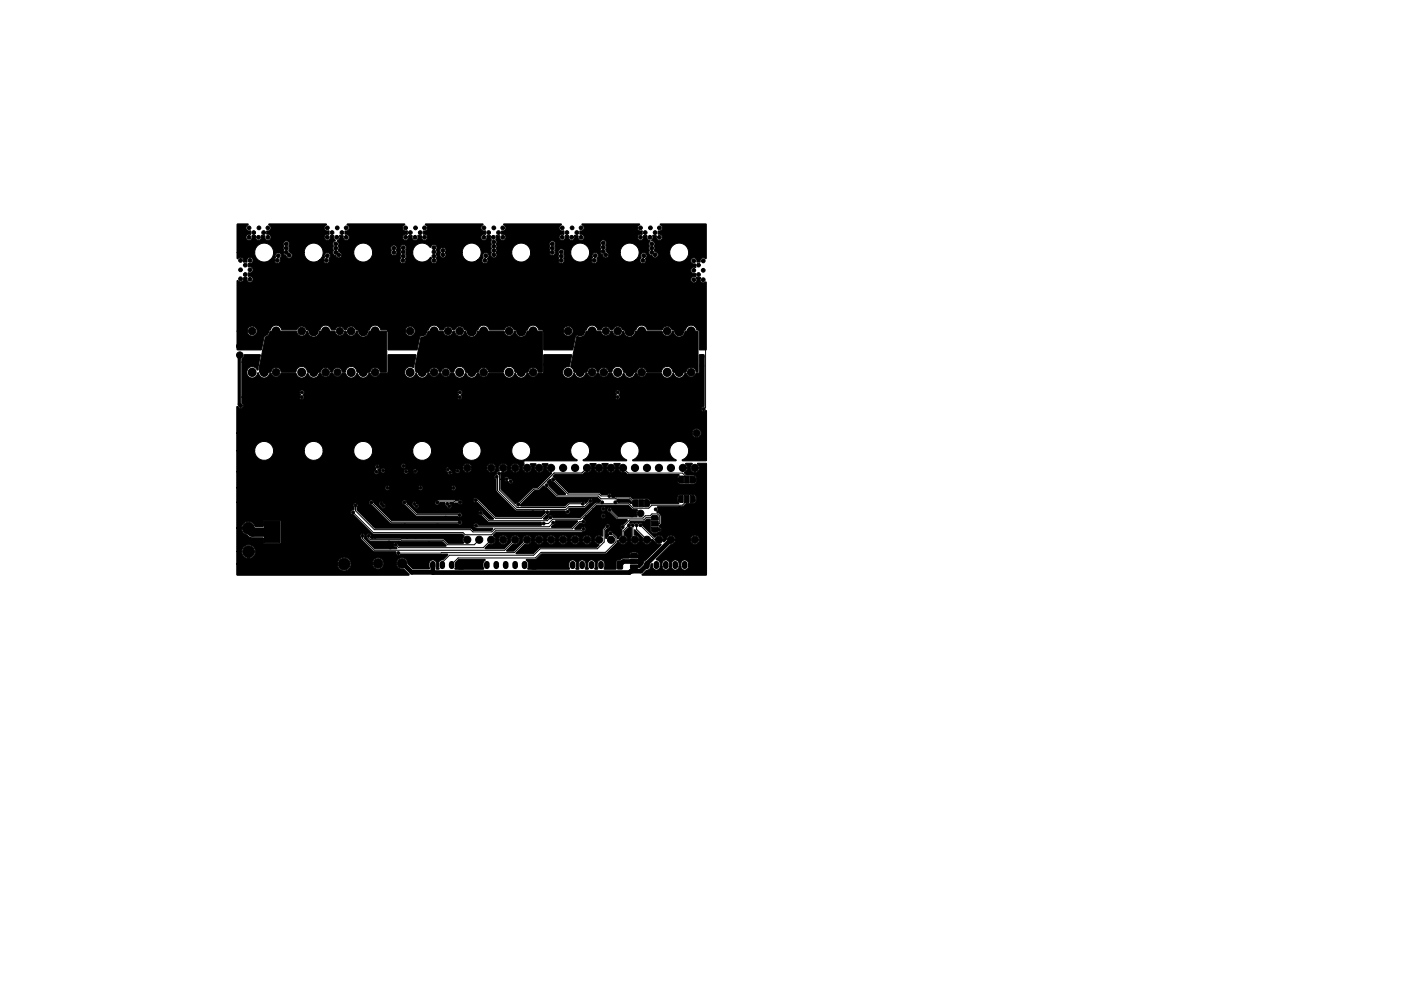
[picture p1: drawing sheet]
<svg xmlns="http://www.w3.org/2000/svg" width="297mm" height="210mm" viewBox="0 0 297 210" stroke-linecap="round" stroke-linejoin="round" font-family="sans-serif">
<g fill="#000" stroke="#000" stroke-width=".21">
<path d="M50.3 47.6l2.2-.1 .1 .1a.72 .72 0 0 0-.4 1 .72 .72 0 0 0 1 .4v.6l-.2 .1a.66 .66 0 0 0-.8 .6 .66 .66 0 0 0 .8 .7 .66 .66 0 0 0 .4-.9h.8a.69 .69 0 0 0 .7 .9 .69 .69 0 0 0 .5-1.1l.7 .1a.83 .83 0 0 0 .6 1 .68 .68 0 0 0 .7-.8 .68 .68 0 0 0-.9-.5v-.6a.81 .81 0 0 0 .9-.9l-.4-.5v-.2h12.1l.1 .1a.72 .72 0 0 0-.4 1 .72 .72 0 0 0 1 .4v.6l-.2 .1a.66 .66 0 0 0-.8 .6 .66 .66 0 0 0 .8 .7 .66 .66 0 0 0 .4-.9l.8-.1v.5l.3 .4-.1 .2a.65 .65 0 0 0-.3 1l-.2 .5 .2 .4a.88 .88 0 0 0 .5 1.3v.1a.65 .65 0 0 0 1 .1 .65 .65 0 0 0 0-.9h2.8l.1 .8 .4 .5 .6 .5 .6 .2 .8-.1 .6-.3h6.6a.65 .65 0 0 0 .9 .7 .65 .65 0 0 0 .4-1l.2-.5-.2-.5 .1-.3h1.4l.1 .8 .4 .5 .4 .3 .7 .4 1.1-.1 .9-.7a.19 .19 0 0 1 .3-.2 .19 .19 0 0 1 0 .3 .66 .66 0 0 0 .7 1 .66 .66 0 0 0 .4-1.1l.2-.4-.1-.4h.6l.1 .4a.66 .66 0 0 0 1 .2 .66 .66 0 0 0 .1-1h3.6l.1 .5 .3 .7 .5 .4 .7 .4 .9-.1 .6-.3h1a.68 .68 0 0 0 1 .7 .68 .68 0 0 0 .3-1.1 .66 .66 0 0 0 .2-.9 .66 .66 0 0 0-.9-.2 .66 .66 0 0 0-.3 .9l-.3 .6h-1l.8-.9v-1.2l-.6-1-1-.5-.8 .1-.8 .3-.5 .7-.2 .9h-3.6l.1-.2a.66 .66 0 0 0-.7-.9 .66 .66 0 0 0-.4 1.1l-.2 .4h-.6l-.1-1.1a.65 .65 0 0 0-.1-.9l-.6-.1-.6 .6-.8-.7-1.2-.2-.7 .3-.5 .4-.4 .7-.1 .6h-1.4l-.1-.7a.65 .65 0 0 0-.1-.9h-.7a.65 .65 0 0 0-.3 .8v1.9l-.2 .5h-6.6l.7-.7 .2-1h3.8l.1 .4a.65 .65 0 0 0 .9 .2 .65 .65 0 0 0 .3-.8l-.1-.2a.67 .67 0 0 0 0-.8 .67 .67 0 0 0-.7-.3 .66 .66 0 0 0-.4 1l-.1 .5h-3.8l-.2-.7-.5-.7-.7-.4-.7-.1-.7 .2-.7 .4-.3 .5-.2 .9h-2.8l-.5-.4 .2-.6-.2-.5a.64 .64 0 0 0-.1-.9h-.1a1.19 1.19 0 0 0 .5-1.2h.7a.78 .78 0 0 0 .7 1 .68 .68 0 0 0 .6-.8 .68 .68 0 0 0-.9-.5v-.6a.81 .81 0 0 0 .9-.9l-.4-.5v-.2h12.1l.1 .1a.72 .72 0 0 0-.4 1 .72 .72 0 0 0 1 .4v.6l-.2 .1a.66 .66 0 0 0-.8 .6 .66 .66 0 0 0 .8 .7 .66 .66 0 0 0 .4-.9h.8a.69 .69 0 0 0 .7 .9 .69 .69 0 0 0 .5-1.1l.8 .1a.69 .69 0 0 0 .5 1 .69 .69 0 0 0 .8-.8 .69 .69 0 0 0-1-.5v-.6a.81 .81 0 0 0 .9-.9l-.4-.5v-.2h12.1l.1 .1a.72 .72 0 0 0-.4 1 .72 .72 0 0 0 1 .4v.6l-.2 .1a.66 .66 0 0 0-.8 .6 .66 .66 0 0 0 .8 .7 .66 .66 0 0 0 .4-.9h.8v.4l.2 .4-.2 1.3 .2 .5-.2 .4 .2 .5a.67 .67 0 0 0 0 .9 .67 .67 0 0 0 1 0 .67 .67 0 0 0 0-.9h3.3l.1 .8 .4 .5 .6 .5 .6 .2 .8-.1 .6-.3h6.7l.1 .4a.66 .66 0 0 0 1 .2 .66 .66 0 0 0 .1-1l.1-1.2h1.4l.3 1 .4 .5 .6 .4 .9 .1 .9-.4h1.2a.68 .68 0 0 0 1 .7 .68 .68 0 0 0 .3-1.1 .66 .66 0 0 0 .2-.9 .66 .66 0 0 0-.9-.2 .66 .66 0 0 0-.3 .9l-.3 .6h-1.2l.7-.8 .2-1.1h2.2l.2 .5 .3 .2a.7 .7 0 0 0 .6 .7 .7 .7 0 0 0 .8-.6l-.3-.5h2.7l.3 1 .8 .8 1.1 .2 .9-.4h1l.1 .4a.66 .66 0 0 0 .9 .2 .66 .66 0 0 0 .3-.9v-.1a.65 .65 0 0 0 .1-.9 .65 .65 0 0 0-.8-.2 .65 .65 0 0 0-.3 .9l-.3 .6h-1l.7-.8 .2-1.1-.5-1-.9-.6-.9-.1-.8 .3-.7 .8-.2 .9h-2.7l-.2-.2-.2-.5 .2-.4-.2-.6a.64 .64 0 0 0-.1-.9l-.5-.1a.67 .67 0 0 0-.4 1.1l-.2 1.3h-2.2l-.3-.8-.6-.6-.8-.3h-.6l-.7 .3-.5 .4-.4 .7-.1 .6-1.4-.1a.65 .65 0 0 0-.5-.7l-.4 .1a.65 .65 0 0 0-.3 .8l-.1 .6 .2 .5-.2 .4h-6.7l.7-.7 .2-1h3.9a.68 .68 0 0 0 1 .6 .68 .68 0 0 0 .2-1.1l.2-.3-.1-.7a.65 .65 0 0 0-.5-.9 .72 .72 0 0 0-.7 .4 .72 .72 0 0 0 .1 .8l-.2 1.2h-3.9l-.2-.7-.5-.7-.7-.4-.9-.1-.5 .2-.7 .5-.4 .7-.1 .6h-3.3l.2-1.4-.2-.4 .2-.5-.3-.5 .1-.8h.7a.83 .83 0 0 0 .6 1 .68 .68 0 0 0 .7-.8 .68 .68 0 0 0-.9-.5v-.6a.81 .81 0 0 0 .9-.9l-.4-.5v-.2h12.1l.1 .1a.72 .72 0 0 0-.4 1 .72 .72 0 0 0 1 .4v.6l-.2 .1a.66 .66 0 0 0-.8 .6 .66 .66 0 0 0 .8 .7 .66 .66 0 0 0 .4-.9h.8a.69 .69 0 0 0 .7 .9 .69 .69 0 0 0 .5-1.1l.8 .1a.69 .69 0 0 0 .5 1 .69 .69 0 0 0 .8-.8 .69 .69 0 0 0-1-.5v-.6a.81 .81 0 0 0 .9-.9l-.4-.5v-.2h12.1l.1 .1a.72 .72 0 0 0-.4 1 .72 .72 0 0 0 1 .4v.6l-.2 .1a.66 .66 0 0 0-.8 .6 .66 .66 0 0 0 .8 .7 .66 .66 0 0 0 .4-.9h.8a.92 .92 0 0 0 .7 1 1.24 1.24 0 0 0-.3 1.2l.1 .7a.79 .79 0 0 0 .3 1.2l.3 .2a.65 .65 0 0 0 1 .2 .65 .65 0 0 0 0-1h2.7l.1 .8 .4 .5 .6 .5 .8 .2 .8-.1 .7-.5 .5-.7 .1-.7-.2-.8-.4-.7-.5-.3-.9-.2-.8 .1-.7 .5-.4 .8-.1 .6-2.8-.1a.41 .41 0 0 1-.5-.5l.2-.3-.2-.6a.64 .64 0 0 0-.1-.9l-.4-.2 .2-.5v-.5h.8a.69 .69 0 0 0 .5 1 .69 .69 0 0 0 .8-.8 .69 .69 0 0 0-1-.5v-.6a.81 .81 0 0 0 .9-.9l-.4-.5v-.2h9.7v7.3l-.1 .1-.7-.2a.71 .71 0 0 0-.5 .9h-.6v-.3a.66 .66 0 0 0-.8-.6h-.1a.66 .66 0 0 0-.5 .6 .66 .66 0 0 0 .5 .7h.5l.1 .7h-.3a.69 .69 0 0 0-.7 .8 .69 .69 0 0 0 .9 .5l.1 .7h-.6a.66 .66 0 0 0-.4 .9 .66 .66 0 0 0 1 .3 .66 .66 0 0 0 .1-.9l.2-.2 .7 .1a.82 .82 0 0 0 .4 1.1h.3l.4-.2 .1 .1v14.3h-1.4v-3.8l-.2-.3-.3-.1a1.34 1.34 0 0 0-1.3-1 1.34 1.34 0 0 0-1.3 1l-.3 .5a.99 .99 0 0 1-1.1 .7 .99 .99 0 0 1-.8-1l-.4-.2a1.2 1.2 0 0 0-1.1-.8 1.2 1.2 0 0 0-1.2 .8h-3a1.34 1.34 0 0 0-1.3-1 1.34 1.34 0 0 0-1.3 1l-.3 .5a.99 .99 0 0 1-1.1 .7 .99 .99 0 0 1-.8-1l-.4-.2a1.2 1.2 0 0 0-1.1-.8 1.2 1.2 0 0 0-1.2 .8h-.3a1.22 1.22 0 0 0-1.2-.7l-.6 .2-.2 .5h-.7a1.3 1.3 0 0 0-1.3-1 1.3 1.3 0 0 0-1.3 1l-.3 .5a.95 .95 0 0 1-1.3 .6h-.4l-.2 .2-.6 2.9h-6.1l-.1-4h4.2a1.05 1.05 0 0 0 1.5 1 1.05 1.05 0 0 0 .2-1.7 1.05 1.05 0 0 0-1.7 .6v.1h-4.2l-.3-.2h-.6a1.3 1.3 0 0 0-1.3-1 1.3 1.3 0 0 0-1.3 1l-.2 .2-.1 .5a1 1 0 0 1-1.2 .5 1 1 0 0 1-.7-1l-.4-.2a1.2 1.2 0 0 0-1.1-.8 1.2 1.2 0 0 0-1.2 .8h-3a1.34 1.34 0 0 0-1.3-1 1.34 1.34 0 0 0-1.3 1l-.3 .5a.99 .99 0 0 1-1.1 .7 .99 .99 0 0 1-.8-1l-.4-.2a1.2 1.2 0 0 0-1.1-.8 1.2 1.2 0 0 0-1.2 .8h-.2a1.22 1.22 0 0 0-1.3-.7l-.5 .2-.3 .5h-.7a1.3 1.3 0 0 0-1.3-1 1.3 1.3 0 0 0-1.3 1l-.3 .5a.95 .95 0 0 1-1 .7l-.4 .3-.6 2.7h-6.1l-.1-4h3.7v.2a1.06 1.06 0 0 0 1.7 .7 1.06 1.06 0 0 0-.2-1.8 1.06 1.06 0 0 0-1.5 .9h-3.7l-.3-.2h-1.1a1.34 1.34 0 0 0-1.3-1 1.34 1.34 0 0 0-1.3 1l-.3 .5a.99 .99 0 0 1-1.1 .7 .99 .99 0 0 1-.8-1l-.5-.2a1.15 1.15 0 0 0-1.1-.8 1.15 1.15 0 0 0-1.1 .8h-.2a1.22 1.22 0 0 0-1.2-.7l-.6 .2-.2 .5h-.8a1.3 1.3 0 0 0-1.3-1 1.3 1.3 0 0 0-1.3 1l-.3 .5a.99 .99 0 0 1-1.1 .7 .99 .99 0 0 1-.8-1l-.4-.2a1.2 1.2 0 0 0-1.1-.8 1.2 1.2 0 0 0-1.2 .8h-3a1.34 1.34 0 0 0-1.3-1 1.34 1.34 0 0 0-1.3 1l-.2 .2-.3 .7-.7 .5-.6 2.8h-5.1v-4h2.1a1.05 1.05 0 0 0 1.5 1 1.05 1.05 0 0 0 .2-1.7 1.05 1.05 0 0 0-1.7 .6v.1h-2.1v-10.6l.2-.1a.71 .71 0 0 0 .9 .2 .71 .71 0 0 0 .3-.8h.7a.69 .69 0 0 0 .4 1 .69 .69 0 0 0 .9-.6l-.3-.6-.8-.1v-.7a.69 .69 0 0 0 1-.4 .69 .69 0 0 0-.5-.9h-.5v-.7a.69 .69 0 0 0 1-.4 .69 .69 0 0 0-.5-.9l-.4 .1a.76 .76 0 0 0-.3 .9h-.3a.28 .28 0 0 1-.4 0 .28 .28 0 0 1 0-.3l-.1-.4-.4-.3h-.4l-.5 .3v-1.3h3.7l.3 1 .8 .8 1.1 .2 .9-.4h1l.1 .4a.66 .66 0 0 0 .9 .2 .66 .66 0 0 0 .3-.9v-.1a.65 .65 0 0 0 .1-.9 .65 .65 0 0 0-.8-.2 .65 .65 0 0 0-.3 .9l-.3 .6h-1l.7-.7 .2-1h2l.2 .5 .4 .2 .1 .3a.65 .65 0 0 0 1.1 .1 .65 .65 0 0 0-.2-1h2.9l.1 .8 .4 .5 .4 .3 .7 .4 .9-.1 .6-.3h.9a.68 .68 0 0 0 1 .7 .68 .68 0 0 0 .3-1.1 .66 .66 0 0 0 .2-.9 .66 .66 0 0 0-.9-.2 .66 .66 0 0 0-.3 .9l-.3 .6h-.9l.7-.8 .2-1.1-.5-1-.9-.6-.9-.1-.8 .3-.7 .8-.2 .9-3.1-.1-.2-.4 .2-.4-.2-.6a.64 .64 0 0 0-.1-.9l-.3-.1a.72 .72 0 0 0-.7 .4 .72 .72 0 0 0 .1 .8l-.2 1.2h-2l-.2-.7-.5-.7-.4-.3-.9-.2-.8 .1-.5 .4-.5 .6-.2 .9h-3.7zM51.8 75.3h3.4l-.5 3.1-.2 .1a1.18 1.18 0 0 0-1.9-.4 1.18 1.18 0 0 0 .3 2 1.18 1.18 0 0 0 1.7-1h.2a1.21 1.21 0 0 0 1 1.1 1.21 1.21 0 0 0 1.3-.7l.1-.2h.3a1.12 1.12 0 0 0 1.1 .7 1.12 1.12 0 0 0 1-.8h3.1a1.35 1.35 0 0 0 1.8 .9l.8-.9a1.27 1.27 0 0 0 1.2 1 1.27 1.27 0 0 0 1.2-.9h.3a1.12 1.12 0 0 0 1.1 .7 1.12 1.12 0 0 0 1-.8l.5 .1a1.04 1.04 0 0 0 1 .6 1.04 1.04 0 0 0 1-.7h.6a1.52 1.52 0 0 0 1.4 1 1.45 1.45 0 0 0 1.1-1h.1a1.27 1.27 0 0 0 1.2 1 1.27 1.27 0 0 0 1.2-.9h.3a1.12 1.12 0 0 0 1.1 .7 1.12 1.12 0 0 0 1-.8h1.3l.3-.2 .1-3.6 .1-.2 5.8 .1-.5 2.6-.1 .1a1.2 1.2 0 0 0-1.7 .5 1.2 1.2 0 0 0 .7 1.7 1.2 1.2 0 0 0 1.6-1h.1a1.27 1.27 0 0 0 1.2 1 1.27 1.27 0 0 0 1.2-.9h.3a1.11 1.11 0 0 0 1.1 .7 1.11 1.11 0 0 0 1-.8l.5 .1a1.03 1.03 0 0 0 1 .7 1.03 1.03 0 0 0 .9-.8h.7a1.52 1.52 0 0 0 1.4 1 1.45 1.45 0 0 0 1.1-1h.1a1.27 1.27 0 0 0 1.2 1 1.27 1.27 0 0 0 1.2-.9h.3a1.12 1.12 0 0 0 1.1 .7 1.12 1.12 0 0 0 1-.8h3.1a1.35 1.35 0 0 0 1.8 .9l.8-.9a1.27 1.27 0 0 0 1.2 1 1.27 1.27 0 0 0 1.2-.9h.3a1.12 1.12 0 0 0 1.1 .7 1.12 1.12 0 0 0 1-.8h.8l.3-.2 .1-3.8 5.9 .1-.5 2.5a1.21 1.21 0 0 0-1.4 1 1.21 1.21 0 0 0 1 1.4 1.21 1.21 0 0 0 1.4-1h.1a1.27 1.27 0 0 0 1.2 1 1.27 1.27 0 0 0 1.2-.9h.3a1.12 1.12 0 0 0 1.1 .7 1.12 1.12 0 0 0 1-.8h.3a1.16 1.16 0 0 0 1.1 .8 1.16 1.16 0 0 0 1.1-.8h.6a1.52 1.52 0 0 0 1.4 1 1.45 1.45 0 0 0 1.1-1h.1a1.27 1.27 0 0 0 1.2 1 1.27 1.27 0 0 0 1.2-.9h.3a1.12 1.12 0 0 0 1.1 .7 1.12 1.12 0 0 0 1-.8h3.1a1.35 1.35 0 0 0 1.8 .9l.8-.9a1.27 1.27 0 0 0 1.2 1 1.27 1.27 0 0 0 1.2-.9h.3a1.11 1.11 0 0 0 1.1 .7 1.11 1.11 0 0 0 1-.8h.4l.2-.3 .1-3.6h.9v11a.53 .53 0 0 0-.4 .8 .53 .53 0 0 0 .9 0l.1 10.6-5.1 .1-.1-.2a2.01 2.01 0 0 0 1-3.1 2.01 2.01 0 0 0-3.2 0 2.01 2.01 0 0 0 1 3.1l-.1 .2h-9.1l-.1-.2a2.04 2.04 0 0 0 1-3.1 2.04 2.04 0 0 0-3.3 0 2.04 2.04 0 0 0 1.1 3.1l-.1 .2h-9.1l-.1-.2a2.01 2.01 0 0 0 1-3.1 2.01 2.01 0 0 0-3.2 0 2.01 2.01 0 0 0 1 3.1l-.1 .2h-11.1l-.1-.2a2.02 2.02 0 0 0 1.2-2.9 2.02 2.02 0 0 0-3.2-.4 2.02 2.02 0 0 0 .5 3.2l1.5 .2v.9a1 1 0 0 0 .1 1.4 1 1 0 0 0 1.4-.1 1 1 0 0 0-.2-1.4l1.1-.1 .1 .2a.97 .97 0 0 0 0 1.4 .97 .97 0 0 0 1.4 0 .97 .97 0 0 0 0-1.4v-.2h1.1l.1 .2a.97 .97 0 0 0-.2 1.2l.5 .4 .4 .1v.2l-2.9 2.9-1 .1-3.1 3-.6 .4-3.1-3.1v-2.1h.7a.51 .51 0 0 0 .7 .4h.1a.56 .56 0 0 0 .6 .5 .56 .56 0 0 0 .5-.6 .73 .73 0 0 0-.9-.4 .51 .51 0 0 0-.5-.4 .51 .51 0 0 0-.5 .5h-.7v-.9l.1-.5 .2-.1a.97 .97 0 0 0 1.2-.9h.6v.2a.97 .97 0 0 0 1.5 .6 .97 .97 0 0 0-.1-1.7 .97 .97 0 0 0-1.4 .9h-.6l-.1-.2a1 1 0 0 0-1.3-.7 1 1 0 0 0-.5 1.5l-.4 .3-.2 .5a.56 .56 0 0 0-.4 .5 .56 .56 0 0 0 .4 .5v2.6l4.1 4 6.2 .1 .1 .4-1 .9h-9.4l-3.9-3.9a.51 .51 0 0 0-.8 0 .51 .51 0 0 0 .1 .8h.6l3.4 3.5-.9 .1-1.2-1.4a.51 .51 0 0 0-.6-.5 .51 .51 0 0 0-.5 .6 .51 .51 0 0 0 .6 .4l1.5 1.5h11.2l.1 .5-13.3 .2a.55 .55 0 0 0-.7-.5 .55 .55 0 0 0-.3 .8l.6 .3h3.3l.1 .1-.4 .3h-3.7l-.6-.4h-20.2l-3.9-3.8v-.6l.2-.3a.5 .5 0 0 0-.7-.7 .5 .5 0 0 0-.2 .9v.6a.52 .52 0 0 0-.5 .2 .52 .52 0 0 0-.1 .6l.6 .2 4.1 4.1h18.9l.4 .5a1.14 1.14 0 0 0-.1 1.4l-3.2 .1-1.2-1-15.2-.1-.1-.3a.5 .5 0 0 0-.1-.6 .5 .5 0 0 0-.7 0 .5 .5 0 0 0 0 .7l.1 .4 .6 .4 15.2 .1 .9 .8-.1 .2h-9.8l-.3-.3a.51 .51 0 0 0-.5-.5 .51 .51 0 0 0-.5 .6 .51 .51 0 0 0 .6 .4l.2 .2-.1 .1h-4.7l-2.2-2.2v-.2a.5 .5 0 0 0 0-.7 .5 .5 0 0 0-.7 .1 .5 .5 0 0 0 0 .7l.1 .4 2.6 2.5h4.6l.2 .2a.53 .53 0 0 0 .3 .6 .53 .53 0 0 0 .6-.2h10l-1 1.2-.5 .1-.4 .3v1.6l-.5-.1 .1-1.3-.3-.4-.3-.2-.6 .1-.4 .3 .1 1.4-.2 .1h-3.3l-1.1-1.1a1.21 1.21 0 0 0-1.5-1.2 1.21 1.21 0 0 0-.9 1.6 1.35 1.35 0 0 0 1.5 .8l1.1 1v.2h-36.4l-.1-.1v-2.3h21.3a1.45 1.45 0 0 0 1.5 1.5 1.45 1.45 0 0 0 1.4-1.6h4.6v.2a1.21 1.21 0 0 0 1.9 .8 1.21 1.21 0 0 0-.2-2 1.21 1.21 0 0 0-1.7 1h-4.6l-.3-.7-.4-.4a1.46 1.46 0 0 0-1.7 .2l-.4 .6-.1 .4h-21.3v-2.6h1a1.46 1.46 0 0 0 1.7 1.5 1.46 1.46 0 0 0 1.2-1.9l-.4-.6a1.46 1.46 0 0 0-1.6-.3 1.46 1.46 0 0 0-.9 1.3h-1v-5h1a1.49 1.49 0 0 0 1.2 1.5l.8 .6h2.6l.2 1.2h3.4l.2-.1-.1-4.7h-3.5l-.3 1.2h-1.6l-.3-.5-.6-.5a1.45 1.45 0 0 0-1.7 .4l-.3 .9h-1v-5.4h28l.2 .4 .4 .1 4 4h14.2a.51 .51 0 0 0 .8 .2 .51 .51 0 0 0 .1-.8 .51 .51 0 0 0-.8 0h-14l-3.6-3.6h.8l.5 .6a.5 .5 0 0 0 .6 .3 .5 .5 0 0 0 .3-.6l-.5-.6h4l.2 .4 .4 .1 2.4 2.4h8.7l.2 .1a.51 .51 0 0 0 .7 0 .51 .51 0 0 0 0-.7 .51 .51 0 0 0-.7 0h-8.6l-2.1-2h.9l.6 .8a.54 .54 0 0 0 .9-.1 .54 .54 0 0 0-.5-.8v-.2l3.9 .1a.5 .5 0 0 0 .5 .5 .5 .5 0 0 0 .5-.4l.1-.2h1l.1 .6 .5 .5a.51 .51 0 0 0 .8 0 .51 .51 0 0 0-.3-.8l.1-.3 1.6 .2a.53 .53 0 0 0 .8 .1 .53 .53 0 0 0 0-.8 .53 .53 0 0 0-.8 .1h-.4l-.4-.2h-3.3l-.6 .3-.2 .3h-3.9a.5 .5 0 0 0-.6-.2 .5 .5 0 0 0-.4 .5h-.9l-.2-.3a.51 .51 0 0 0-.5-.5 .51 .51 0 0 0-.5 .5h-4l-.4-.2-.3 .1-.2 .4h-.8l-.3-.3a.51 .51 0 0 0-.5-.5 .51 .51 0 0 0-.5 .5h-28v-3.1h31.4a.5 .5 0 0 0 .5 .5 .5 .5 0 0 0 .5-.5h6.1a.5 .5 0 0 0 .5 .5 .5 .5 0 0 0 .5-.5h6a.51 .51 0 0 0 .7 .5 .51 .51 0 0 0 .1-.9 .51 .51 0 0 0-.8 .3l-6 .1a.51 .51 0 0 0-.5-.5 .51 .51 0 0 0-.5 .5l-6.1-.1a.5 .5 0 0 0-.5-.4 .5 .5 0 0 0-.5 .5h-31.4v-3.4h29.1a.5 .5 0 0 0 .6 .5 .5 .5 0 0 0 .3-.8h.5l.1 .3a.5 .5 0 0 0 .9 0h3.9l.1 .2a.5 .5 0 0 0 .6 .3 .5 .5 0 0 0 .3-.6h1a.51 .51 0 0 0 .5 .5 .51 .51 0 0 0 .5-.6l-.2-.3h6l.8 1.1a.5 .5 0 0 0 .6-.2 .5 .5 0 0 0 0-.6h.7a.5 .5 0 0 0 .7 .4 .5 .5 0 0 0 .1-.8 .5 .5 0 0 0-.8 .3l-.7 .1-.4-.2-.1-.4h2.8v.2a.97 .97 0 0 0 1.1 .7 .97 .97 0 0 0 .8-.9h3.2v.2a.97 .97 0 0 0 1.5 .6 .97 .97 0 0 0-.1-1.7 .97 .97 0 0 0-1.4 .9h-3.2v-.2a.97 .97 0 0 0-1-.8 .97 .97 0 0 0-.9 1h-2.8l-.5-.2-.2 .1-.2 .4-6.4-.1-.3 .1-.1 .4-1-.1a.51 .51 0 0 0-.6-.3 .51 .51 0 0 0-.4 .5l-3.9-.1a.51 .51 0 0 0-.4-.7 .51 .51 0 0 0-.6 .5h-.5l-.1-.1 .4-.5v-.3h4.5v.1a.51 .51 0 0 0 .8 .2 .51 .51 0 0 0-.1-.8 .51 .51 0 0 0-.7 .5l-4.6-.1a.54 .54 0 0 0-.8-.1 .54 .54 0 0 0 .1 .8l-.4 .6h-29.1v-4.5l3.8 .1a2 2 0 0 0 2 2 2 2 0 0 0 2-2.1h6.5a2 2 0 0 0 2 2.1 2 2 0 0 0 2-2.1h6.5a2 2 0 0 0 2 2.1 2 2 0 0 0 2-2.1h8.5a2 2 0 0 0 2 2.1 2 2 0 0 0 2-2.1h6.5a2.01 2.01 0 0 0 2.9 1.8 2.01 2.01 0 0 0 .3-3.4 2.01 2.01 0 0 0-3.2 1.3v.3h-6.5a2 2 0 0 0-2-1.9 2 2 0 0 0-2 1.9h-8.5v-.2a2.01 2.01 0 0 0-2.1-1.7 2.01 2.01 0 0 0-1.9 1.9h-6.5v-.2a2.01 2.01 0 0 0-2.1-1.7 2.01 2.01 0 0 0-1.9 1.9h-6.5v-.2a2.01 2.01 0 0 0-2.1-1.7 2.01 2.01 0 0 0-1.9 1.9h-3.8v-3.7h96.5l.1 .2a.95 .95 0 0 0 1.5 .6 .95 .95 0 0 0-.2-1.7 .95 .95 0 0 0-1.4 .9h-96.5v-5.6l.2-.1a.64 .64 0 0 0 1 .3 .64 .64 0 0 0-.1-1.1v-1.2h12.2a.51 .51 0 0 0 .5 .6 .51 .51 0 0 0 .5-.6l32.5 .1a.5 .5 0 0 0 .5 .5 .5 .5 0 0 0 .5-.6l32.4 .1a.5 .5 0 0 0 .8 .4 .5 .5 0 0 0 .1-.8l-.1-.2a.53 .53 0 0 0 0-.8 .53 .53 0 0 0-.8 .1 .53 .53 0 0 0 .3 .8l-.3 .4h-32.4l-.2-.5a.54 .54 0 0 0 .1-.8 .54 .54 0 0 0-.9 .1 .54 .54 0 0 0 .2 .8l-.2 .4h-32.5l-.2-.5a.54 .54 0 0 0 .1-.8 .54 .54 0 0 0-.9 .1 .54 .54 0 0 0 .2 .8l-.2 .4h-12.2v-8l.4-.5zM57.2 70.3h5.7a1.12 1.12 0 0 0 1.4 .9l.5-.3 .2-.6h.2a1.27 1.27 0 0 0 1.3 1.2 1.27 1.27 0 0 0 1.3-1.2l3.1-.1a1.09 1.09 0 0 0 .9 1 1.09 1.09 0 0 0 1.2-.5l.1-.4h.3a1.06 1.06 0 0 0 .7 .9 1.06 1.06 0 0 0 1.1-.2l.3-.7h.2a1.27 1.27 0 0 0 1.3 1.2 1.27 1.27 0 0 0 1.3-1.2h3.7v8.6l-.1 .1h-1.2a1.15 1.15 0 0 0-.8-1 1.15 1.15 0 0 0-1.2 .4l-.3 .6h-2.6a1.4 1.4 0 0 0-1.6-1.2 1.58 1.58 0 0 0-1.1 1.2h-.5a1.07 1.07 0 0 0-1.1-1 1.07 1.07 0 0 0-1 1h-.3a1.15 1.15 0 0 0-.8-1 1.15 1.15 0 0 0-1.2 .4l-.3 .6h-2.6a1.4 1.4 0 0 0-1.6-1.2 1.58 1.58 0 0 0-1.1 1.2h-3a1.12 1.12 0 0 0-1.1-1.1 1.12 1.12 0 0 0-1.1 1.1h-2.3l-.1-.1v-1.2l1.2-6.1a1.46 1.46 0 0 0 1-1.3zM89.3 71.5h.1a1.33 1.33 0 0 0 1.4-1.2l3.1-.1a1.09 1.09 0 0 0 .9 1 1.09 1.09 0 0 0 1.1-.5l.2-.4a.3 .3 0 0 1 .3 0 .3 .3 0 0 1 .1 .3 1.07 1.07 0 0 0 1.1 .7 1.07 1.07 0 0 0 .9-1h.2a1.27 1.27 0 0 0 1.3 1.2 1.27 1.27 0 0 0 1.3-1.2h5.6a1.06 1.06 0 0 0 1 1l.8-.3 .3-.7h.2a1.27 1.27 0 0 0 1.3 1.2 1.27 1.27 0 0 0 1.3-1.2h3.2v8.6l-.8 .1a1.17 1.17 0 0 0-1.9-.8l-.4 .8-2.7-.1a1.25 1.25 0 0 0-1.3-1.2 1.25 1.25 0 0 0-1.2 1.3h-3a1.15 1.15 0 0 0-1.9-.8l-.4 .8h-2.7a1.27 1.27 0 0 0-1.3-1.3 1.27 1.27 0 0 0-1.2 1.3h-.6a1.13 1.13 0 0 0-1.1-1 1.13 1.13 0 0 0-1.1 1 .49 .49 0 0 1-.5-.6 1.07 1.07 0 0 0-1.1-.4 1.07 1.07 0 0 0-.8 1h-2.7l-.3-.7zM122.3 71.4h.1a1.29 1.29 0 0 0 1.9-1.1l3-.1a1.09 1.09 0 0 0 .9 1 1.09 1.09 0 0 0 1.2-.5l.1-.4h.4a1.06 1.06 0 0 0 .7 .9 1.06 1.06 0 0 0 1.1-.2l.3-.7h.2a1.27 1.27 0 0 0 1.3 1.2 1.27 1.27 0 0 0 1.3-1.2h5.6a1.06 1.06 0 0 0 .7 .9 1.06 1.06 0 0 0 1.1-.2l.3-.7h.2a1.27 1.27 0 0 0 1.3 1.2 1.27 1.27 0 0 0 1.3-1.2h2.7v8.6l-.3 .1a1.15 1.15 0 0 0-.8-1 1.15 1.15 0 0 0-1.2 .4l-.3 .6h-2.6a1.41 1.41 0 0 0-1.5-1.2 1.54 1.54 0 0 0-1.2 1.2h-3a1.12 1.12 0 0 0-1.1-1.1 1.12 1.12 0 0 0-1.1 1.1h-2.6a1.41 1.41 0 0 0-1.5-1.2 1.53 1.53 0 0 0-1.2 1.2h-.5a1.12 1.12 0 0 0-1.1-1.1 1.12 1.12 0 0 0-1.1 1.1h-.2a1.15 1.15 0 0 0-.8-1 1.15 1.15 0 0 0-1.2 .4l-.3 .6h-2.6l-.3-.7-.5-.4zM117.6 100.7h5.8l.7-.5a1.02 1.02 0 0 0 1.2-.5 1.02 1.02 0 0 0-.2-1.3l1.2-.1v.3a.99 .99 0 0 0 .1 1.4 .99 .99 0 0 0 1.5-.2 .99 .99 0 0 0-.3-1.4l1.2-.1 .2 .2a1 1 0 0 0-.1 1.5 1 1 0 0 0 1.5-.1 1 1 0 0 0-.3-1.5l1.3-.1 .1 .2a.99 .99 0 0 0-.3 1.2 .99 .99 0 0 0 1.2 .5l.8 .5h10.7l.1 .1-.3 .5-.1 .7 .4 .6 3 .1 .4-.2 .3-.5-.3-1-.4-.2h-1.5l-.4-.6a1.08 1.08 0 0 0 .2-1.8l1.4-.1v.2a.98 .98 0 0 0 0 1.5 .98 .98 0 0 0 1.4-.1 .98 .98 0 0 0-.2-1.5l.1-.1h1.7l.1 .1v23.6h-13.6l-.1-.2 1.1-.8a.8 .8 0 0 0 .8-.8v-.4l.3-.2 .1 .9 .6 .4a.8 .8 0 0 0 .9-.4l.1-.3h.4l.3 .6 .5 .2a.8 .8 0 0 0 .8-.8h.4l.1 .5 .5 .2a.8 .8 0 0 0 .9-.4l.1-.3h.4l.3 .6 .5 .2a.8 .8 0 0 0 .8-.8l-.1-.9-.4-.4-.3-.1-.4 .1-.4 .3v1h-.4l-.1-.9-.4-.4-.3-.1-.4 .1-.4 .3v1h-.4l-.1-.9-.4-.4-.3-.1-.4 .1-.4 .3v1h-.4l-.1-.9-.8-.7 3.2-3.1a.95 .95 0 0 0 .9-1h3.2v.2a.97 .97 0 0 0 1.5 .6 .97 .97 0 0 0-.1-1.6 .97 .97 0 0 0-1.4 .8h-3.2v-.2a.98 .98 0 0 0-1.1-.7 .98 .98 0 0 0-.8 .9l-.5 .4h-.2a1.04 1.04 0 0 0-.5-1.3 1.04 1.04 0 0 0-1.3 .4l-2.5-2.6a.51 .51 0 0 0-.3-.4 .51 .51 0 0 0-.6 0l-1.3-.1-.3 .2-.3-.2 .2-.3h2.9l.5-.5h.7l.1 2.4 .1 .4 .5 .2h.7l.4-.2a.57 .57 0 0 0 .7-.5 .57 .57 0 0 0-.5-.6v-.3l.4-.4v-1.7l-.8-.7a.19 .19 0 0 1-.2-.2 .19 .19 0 0 1 .2-.1l.1-.5-.2-.3 .2-.1h5.2l.8-.7h1.5l.6-.5v-.9l-.4-.5h-3a.71 .71 0 0 0-.6 .7v.7l.3 .4-.1 .2h-5.7l-.3-.8-.4-.3-3.2 .1-.7-.6-3.8 .2a.55 .55 0 0 0-.3-.7 .55 .55 0 0 0-.7 .1h-1.1l-.6-.4h-6.5l-2.7-2.7-.1-.4-.4-.3zM56.1 110.6h3.3v4.5h-3.3zM56.1 101.8h3.3v4.5h-3.3zM96.6 119.4l.7-.7h5.4l.2 .1-.5 .6 .2 1.3-.2 .1h-5.9l-.1-.2zM113.3 104.1h.9l1.1-1 .4 .3 .3 .1 2.1 2h8.5l.7 .6-.2 .5-.9 .1-3.3 3.2h-5.6a.61 .61 0 0 0-.4-.5 .61 .61 0 0 0-.6 .1l-.4 .6h-.7l.9-.9a.53 .53 0 0 0 .5-.7l3.1-.1 .2 .2a.5 .5 0 0 0 .4 .5 .5 .5 0 0 0 .5-.4l.1-.3-.4-.4 .3-.2h3.2l1.1-1a.51 .51 0 0 0 .6-.7 .53 .53 0 0 0-.7-.3 .53 .53 0 0 0-.4 .6l-.4 .4a.67 .67 0 0 0-1.1-.2h-2.5l-.9 .8h-9.3v-.4zM116.6 101.7l.8 .5 2.5 2.5v.2h-1.7l-1.8-1.8-.1-.4-.3-.2zM117.8 110.5h4.5l.2 .1-1.3 1.3h-4.2l-.1-.2 .3-.3a.51 .51 0 0 0 .6-.6z"/>
<path d="M105.2 112.9h18.1l.3-.1a.55 .55 0 0 0 .6-.6 .55 .55 0 0 0-.6-.5 .55 .55 0 0 0-.5 .6h-1.1l-.1-.1 1.1-1.2 .4 .1a.5 .5 0 0 0 .6 0 .5 .5 0 0 0 .2-.6l-.5-.5 .5-.5h3.2a.5 .5 0 0 0 .7 .5 .5 .5 0 0 0 .1-.9 .5 .5 0 0 0-.8 .3l-3.2 .1 1.5-1.5h1.7a.51 .51 0 0 0 .7 .5 .51 .51 0 0 0 .1-.9 .51 .51 0 0 0-.8 .3l-1.7 .1 .8-.8h6.6l1 .9h.9l.1 .2a1.1 1.1 0 0 0 0 1.3h-4l-1.4-1.3a.53 .53 0 0 0-.4-.6 .53 .53 0 0 0-.6 .5 .53 .53 0 0 0 .6 .5l1.5 1.5h2.2v.2l-.9 .9a.57 .57 0 0 0-.6 .4 .57 .57 0 0 0 .4 .7l-.1 1.2-.7 .8-.3-.5-.8-.7a.55 .55 0 0 0-.6-.6 .55 .55 0 0 0-.5 .7l.2 .3-.6 .7-.1-1.8 .4-.3a.5 .5 0 0 0 .5-.5 .5 .5 0 0 0-.5-.5 .5 .5 0 0 0-.5 .5l-.5 .6v1.4l-.1 .1a1 1 0 0 0-1.6 .4 1 1 0 0 0 .9 1.4l-.5 .5h-12l-1.5 1.4h-3.6v-.2l1.9-1.9a.99 .99 0 0 0 1.4-.9h.6l.1 .4a.96 .96 0 0 0 1.1 .6 .96 .96 0 0 0 .8-1h.6v.2a.97 .97 0 0 0 1 .8 .97 .97 0 0 0 .9-1h.6v.2a.97 .97 0 0 0 1.1 .8 .97 .97 0 0 0 .9-1h.6v.2a.97 .97 0 0 0 1 .8 .97 .97 0 0 0 .9-1h.6v.2a.97 .97 0 0 0 1.5 .6 .97 .97 0 0 0-.1-1.6 .97 .97 0 0 0-1.4 .8h-.6v-.2a.97 .97 0 0 0-1.1-.7 .97 .97 0 0 0-.8 .9h-.6l-.1-.2a.97 .97 0 0 0-1-.7 .97 .97 0 0 0-.9 .9h-.6v-.2a.97 .97 0 0 0-1-.7 .97 .97 0 0 0-.9 .9h-.6l-.1-.2a.97 .97 0 0 0-1-.7 .97 .97 0 0 0-.9 .9h-.6v-.2a1 1 0 0 0-1.3-.7 1 1 0 0 0-.6 1.4l-1.9 1.9h-1.4l-.1-.2 1.5-1.3a.97 .97 0 0 0 1.3-.8 .97 .97 0 0 0-1.2-1.1 .97 .97 0 0 0-.7 1.5l-1.5 1.4h-3.9v-.2l.8-.8a.99 .99 0 0 0 1.4-.9h.6v.2a.97 .97 0 0 0 1.6 .6 .97 .97 0 0 0-.2-1.6 .97 .97 0 0 0-1.4 .8h-.6l-.1-.5-.4-.4zM130.8 106l2.5-.1 .6 .6v.2l-.1 .2-.5-.3h-2.2zM133.8 117.5l.4-.2 .7 .1 .3 .4v.6h-1.5zM111.6 118.7h2l1.3-1.2h13.5l2.4-2.4 .1-.4h.2a.97 .97 0 0 0 1.6 .6 .97 .97 0 0 0-.2-1.7l-.1-.8 .9-.8 .4-.2 .2 .1-.1 2.1a.97 .97 0 0 0 .5 1.4 .97 .97 0 0 0 1.3-.8 .97 .97 0 0 0-1.1-1.1v-1l.1-.1 1.7 1.7a1.01 1.01 0 0 0 .7 1.4 1.01 1.01 0 0 0 1.2-1.1l.6 .5a1 1 0 0 0 1.3 .5v.2l-3.6 3.5-.2 .6-.8 .8-.1-.1v-2.6a.7 .7 0 0 0-.7-.7h-.7l-.3 .2-.3 1.1h-1.4l-.5 .4-.8 .1-.1 .3v1.5l-.1 .1h-2.4v-1.5l-.3-.4-.4-.1-.3 .1-.4 .3-.1 1 .2 .5-.2 .1-.5-.1 .1-1.3-.3-.4-.5-.2-.3 .1-.4 .3-.1 1 .2 .5-.2 .1-.5-.1 .1-1.3-.3-.4-.5-.2-.3 .1-.4 .3-.1 1 .2 .5-.2 .1-.5-.1 .1-1.3-.3-.4-.5-.2-.3 .1-.4 .3-.1 1 .2 .5-.2 .1h-8.6l-.1-.2 .1-1.2zM134.3 106.1l.9-.1v1.5h-.7l-.3-.2-.1-.8zM133.7 119.9h1.5l-.1 .7-.3 .3-.9-.1-.2-.3zM133.7 118.6h1.5v1h-1.5zM135.4 106h1v1.5h-1zM136.7 106h.6l.3 .3 .1 .9-.3 .3h-.7zM138.2 109.5l.4-.2 .7 .1 .3 .4v.6h-1.5zM138.1 111.9h1.5l-.1 .7-.3 .3-.9-.1-.2-.3zM138.1 110.6h1.5v1h-1.5z"/>
<path d="M144 105.2l.9-.1v1.5h-.7l-.3-.2-.1-.8zM144 101.1l.9-.1v1.5h-.6l-.4-.2v-.8zM145.1 105.1h1v1.5h-1zM145.2 101h1v1.5h-1zM146.3 105.1h.7l.3 .2 .1 .9-.3 .4h-.8zM146.4 101h.6l.4 .2v.9l-.2 .4h-.8zM97.2 119.1l.9-.1 .3 .2v1.3l-.2 .2-.8 .1-.2-.2zM112.7 119.1l.9-.1 .2 .2v1.3l-.1 .2-.8 .1-.3-.2zM130.9 119.1l.9-.1 .2 .2v1.3l-.1 .2-.8 .1-.3-.2zM146.6 119.1l.9-.1 .3 .2v1.3l-.2 .2-.8 .1-.2-.2z"/>
<circle cx="51" cy="55.2" r=".4"/>
<circle cx="51" cy="57.2" r=".4"/>
<circle cx="51" cy="59.1" r=".4"/>
<circle cx="52" cy="58.2" r=".4"/>
<circle cx="52" cy="56.2" r=".4"/>
<circle cx="52.8" cy="48.3" r=".4"/>
<circle cx="52.8" cy="50.3" r=".4"/>
<circle cx="53" cy="59.2" r=".4"/>
<circle cx="53" cy="55.2" r=".4"/>
<circle cx="53" cy="57.2" r=".4"/>
<circle cx="53.8" cy="49.3" r=".4"/>
<circle cx="54.8" cy="50.3" r=".4"/>
<circle cx="54.9" cy="48.3" r=".4"/>
<circle cx="55.9" cy="49.3" r=".4"/>
<circle cx="56.8" cy="48.3" r=".4"/>
<circle cx="56.8" cy="50.3" r=".4"/>
<circle cx="58.8" cy="55.2" r=".4"/>
<circle cx="59" cy="54.2" r=".4"/>
<circle cx="60.3" cy="48.3" r=".4"/>
<circle cx="60.3" cy="50.3" r=".4"/>
<circle cx="60.7" cy="53.5" r=".4"/>
<circle cx="60.7" cy="51.7" r=".4"/>
<circle cx="60.7" cy="52.6" r=".4"/>
<circle cx="61.3" cy="54.1" r=".4"/>
<circle cx="61.3" cy="49.3" r=".4"/>
<circle cx="62.3" cy="50.3" r=".4"/>
<circle cx="62.4" cy="48.3" r=".4"/>
<circle cx="63.4" cy="49.3" r=".4"/>
<circle cx="64.3" cy="48.3" r=".4"/>
<circle cx="64.3" cy="50.3" r=".4"/>
<circle cx="69.2" cy="55.2" r=".4"/>
<circle cx="69.4" cy="54.2" r=".4"/>
<circle cx="69.4" cy="48.3" r=".4"/>
<circle cx="69.4" cy="50.3" r=".4"/>
<circle cx="70.4" cy="49.3" r=".4"/>
<circle cx="71.2" cy="53.5" r=".4"/>
<circle cx="71.2" cy="51.7" r=".4"/>
<circle cx="71.2" cy="52.6" r=".4"/>
<circle cx="71.4" cy="50.3" r=".4"/>
<circle cx="71.5" cy="48.3" r=".4"/>
<circle cx="71.8" cy="54" r=".4"/>
<circle cx="72.5" cy="49.3" r=".4"/>
<circle cx="73.4" cy="48.3" r=".4"/>
<circle cx="73.4" cy="50.3" r=".4"/>
<circle cx="76.9" cy="48.3" r=".4"/>
<circle cx="76.9" cy="50.3" r=".4"/>
<circle cx="77.9" cy="49.3" r=".4"/>
<circle cx="78.9" cy="50.3" r=".4"/>
<circle cx="79" cy="48.3" r=".4"/>
<circle cx="80" cy="49.3" r=".4"/>
<circle cx="80.9" cy="48.3" r=".4"/>
<circle cx="80.9" cy="50.3" r=".4"/>
<circle cx="83.5" cy="53.5" r=".4"/>
<circle cx="83.5" cy="52.6" r=".4"/>
<circle cx="85.4" cy="55.2" r=".4"/>
<circle cx="85.5" cy="52.5" r=".4"/>
<circle cx="85.5" cy="54.3" r=".4"/>
<circle cx="85.5" cy="53.4" r=".4"/>
<circle cx="86" cy="48.3" r=".4"/>
<circle cx="86" cy="50.3" r=".4"/>
<circle cx="87" cy="49.3" r=".4"/>
<circle cx="88" cy="50.3" r=".4"/>
<circle cx="88.1" cy="48.3" r=".4"/>
<circle cx="89.1" cy="49.3" r=".4"/>
<circle cx="90" cy="48.3" r=".4"/>
<circle cx="90" cy="50.3" r=".4"/>
<circle cx="92" cy="52.5" r=".4"/>
<circle cx="92" cy="55.2" r=".4"/>
<circle cx="92" cy="54.3" r=".4"/>
<circle cx="92" cy="53.4" r=".4"/>
<circle cx="93.5" cy="48.3" r=".4"/>
<circle cx="93.5" cy="50.3" r=".4"/>
<circle cx="93.9" cy="53.1" r=".4"/>
<circle cx="93.9" cy="54" r=".4"/>
<circle cx="94.5" cy="49.3" r=".4"/>
<circle cx="95" cy="59.6" r=".4"/>
<circle cx="95.5" cy="50.3" r=".4"/>
<circle cx="95.6" cy="48.3" r=".4"/>
<circle cx="96" cy="57.2" r=".4"/>
<circle cx="96" cy="58.8" r=".4"/>
<circle cx="96" cy="55.6" r=".4"/>
<circle cx="96.6" cy="49.3" r=".4"/>
<circle cx="97" cy="56.4" r=".4"/>
<circle cx="97" cy="59.6" r=".4"/>
<circle cx="97" cy="58" r=".4"/>
<circle cx="97.5" cy="48.3" r=".4"/>
<circle cx="97.5" cy="50.3" r=".4"/>
<circle cx="98" cy="58.8" r=".4"/>
<circle cx="98" cy="55.6" r=".4"/>
<circle cx="98" cy="57.3" r=".4"/>
<circle cx="99" cy="56.4" r=".4"/>
<circle cx="99" cy="59.6" r=".4"/>
<circle cx="99" cy="58" r=".4"/>
<circle cx="100" cy="57.2" r=".4"/>
<circle cx="100" cy="58.8" r=".4"/>
<circle cx="101" cy="56.4" r=".4"/>
<circle cx="101" cy="58" r=".4"/>
<circle cx="101" cy="59.6" r=".4"/>
<circle cx="101.9" cy="58.8" r=".4"/>
<circle cx="102" cy="57.2" r=".4"/>
<circle cx="102.6" cy="48.3" r=".4"/>
<circle cx="102.6" cy="50.3" r=".4"/>
<circle cx="102.8" cy="55.2" r=".4"/>
<circle cx="102.9" cy="59.6" r=".4"/>
<circle cx="103" cy="54.2" r=".4"/>
<circle cx="103.6" cy="49.3" r=".4"/>
<circle cx="104.6" cy="50.3" r=".4"/>
<circle cx="104.7" cy="52.2" r=".4"/>
<circle cx="104.7" cy="48.3" r=".4"/>
<circle cx="104.7" cy="53.1" r=".4"/>
<circle cx="104.7" cy="54" r=".4"/>
<circle cx="104.7" cy="51.3" r=".4"/>
<circle cx="105.7" cy="49.3" r=".4"/>
<circle cx="106.6" cy="48.3" r=".4"/>
<circle cx="106.6" cy="50.3" r=".4"/>
<circle cx="110.1" cy="48.3" r=".4"/>
<circle cx="110.1" cy="50.3" r=".4"/>
<circle cx="111.1" cy="49.3" r=".4"/>
<circle cx="112.1" cy="50.3" r=".4"/>
<circle cx="112.2" cy="48.3" r=".4"/>
<circle cx="113.2" cy="49.3" r=".4"/>
<circle cx="114.1" cy="48.3" r=".4"/>
<circle cx="114.1" cy="50.3" r=".4"/>
<circle cx="117.1" cy="53.5" r=".4"/>
<circle cx="117.1" cy="52.6" r=".4"/>
<circle cx="117.1" cy="51.7" r=".4"/>
<circle cx="119" cy="55.2" r=".4"/>
<circle cx="119" cy="53.4" r=".4"/>
<circle cx="119" cy="54.3" r=".4"/>
<circle cx="119.2" cy="48.3" r=".4"/>
<circle cx="119.2" cy="50.3" r=".4"/>
<circle cx="120.2" cy="49.3" r=".4"/>
<circle cx="121.2" cy="50.3" r=".4"/>
<circle cx="121.3" cy="48.3" r=".4"/>
<circle cx="122.3" cy="49.3" r=".4"/>
<circle cx="123.2" cy="48.3" r=".4"/>
<circle cx="123.2" cy="50.3" r=".4"/>
<circle cx="126" cy="55.2" r=".4"/>
<circle cx="126.2" cy="54.2" r=".4"/>
<circle cx="126.7" cy="48.3" r=".4"/>
<circle cx="126.7" cy="50.3" r=".4"/>
<circle cx="127.7" cy="49.3" r=".4"/>
<circle cx="127.9" cy="51.5" r=".4"/>
<circle cx="127.9" cy="53.3" r=".4"/>
<circle cx="127.9" cy="52.4" r=".4"/>
<circle cx="128.4" cy="54" r=".4"/>
<circle cx="128.7" cy="50.3" r=".4"/>
<circle cx="128.8" cy="48.3" r=".4"/>
<circle cx="129.8" cy="49.3" r=".4"/>
<circle cx="130.7" cy="48.3" r=".4"/>
<circle cx="130.7" cy="50.3" r=".4"/>
<circle cx="135.8" cy="48.3" r=".4"/>
<circle cx="135.8" cy="50.3" r=".4"/>
<circle cx="136.3" cy="55.2" r=".4"/>
<circle cx="136.5" cy="54.2" r=".4"/>
<circle cx="136.8" cy="49.3" r=".4"/>
<circle cx="137.8" cy="50.3" r=".4"/>
<circle cx="137.9" cy="48.3" r=".4"/>
<circle cx="138.2" cy="53.5" r=".4"/>
<circle cx="138.2" cy="51.7" r=".4"/>
<circle cx="138.2" cy="52.6" r=".4"/>
<circle cx="138.9" cy="54" r=".4"/>
<circle cx="138.9" cy="49.3" r=".4"/>
<circle cx="139.8" cy="48.3" r=".4"/>
<circle cx="139.8" cy="50.3" r=".4"/>
<circle cx="143.3" cy="48.3" r=".4"/>
<circle cx="143.3" cy="50.3" r=".4"/>
<circle cx="144.3" cy="49.3" r=".4"/>
<circle cx="145.3" cy="50.3" r=".4"/>
<circle cx="145.4" cy="48.3" r=".4"/>
<circle cx="146.4" cy="49.3" r=".4"/>
<circle cx="147.1" cy="59.3" r=".4"/>
<circle cx="147.1" cy="57.3" r=".4"/>
<circle cx="147.1" cy="55.3" r=".4"/>
<circle cx="147.3" cy="48.3" r=".4"/>
<circle cx="147.3" cy="50.3" r=".4"/>
<circle cx="148.1" cy="58.2" r=".4"/>
<circle cx="148.1" cy="56.2" r=".4"/>
<circle cx="149.1" cy="59.3" r=".4"/>
<circle cx="149.1" cy="57.3" r=".4"/>
<circle cx="149.1" cy="55.3" r=".4"/>
<circle cx="50.8" cy="73.5" r=".7"/>
<circle cx="50.9" cy="75.4" r=".7"/>
<circle cx="51" cy="64.6" r=".4"/>
<circle cx="51" cy="62.7" r=".4"/>
<circle cx="51" cy="66.7" r=".4"/>
<circle cx="51.6" cy="76.8" r=".3"/>
<circle cx="52" cy="63.6" r=".4"/>
<circle cx="52" cy="65.7" r=".4"/>
<circle cx="52" cy="79.3" r=".3"/>
<circle cx="52.1" cy="78.5" r=".3"/>
<circle cx="52.4" cy="77.3" r=".3"/>
<circle cx="53" cy="66.7" r=".4"/>
<circle cx="53" cy="64.7" r=".4"/>
<circle cx="53" cy="62.7" r=".4"/>
<circle cx="53.5" cy="70.2" r=".8"/>
<circle cx="53.5" cy="77.3" r=".3"/>
<circle cx="54.4" cy="62.2" r=".4"/>
<circle cx="54.4" cy="65.2" r=".4"/>
<circle cx="54.4" cy="66.8" r=".4"/>
<circle cx="54.4" cy="63.6" r=".4"/>
<circle cx="54.5" cy="77.3" r=".3"/>
<circle cx="57.8" cy="74.7" r="2"/>
<circle cx="58.5" cy="62.2" r=".4"/>
<circle cx="58.5" cy="65.2" r=".4"/>
<circle cx="58.5" cy="63.7" r=".4"/>
<circle cx="58.5" cy="66.7" r=".4"/>
<circle cx="58.5" cy="79" r=".8"/>
<circle cx="60.3" cy="76.3" r=".4"/>
<circle cx="60.3" cy="73.2" r=".4"/>
<circle cx="64" cy="70.2" r=".8"/>
<circle cx="65.1" cy="62.2" r=".4"/>
<circle cx="65.1" cy="65.2" r=".4"/>
<circle cx="65.1" cy="66.8" r=".4"/>
<circle cx="65.1" cy="63.7" r=".4"/>
<circle cx="65.7" cy="76.2" r=".4"/>
<circle cx="65.8" cy="73.2" r=".4"/>
<circle cx="68.3" cy="74.8" r="2"/>
<circle cx="69" cy="65.2" r=".4"/>
<circle cx="69" cy="62.2" r=".4"/>
<circle cx="69" cy="63.7" r=".4"/>
<circle cx="69" cy="66.8" r=".4"/>
<circle cx="69" cy="79" r=".8"/>
<circle cx="70.9" cy="73.2" r=".4"/>
<circle cx="70.9" cy="76.3" r=".4"/>
<circle cx="71.5" cy="79" r=".75"/>
<circle cx="72" cy="70.2" r=".75"/>
<circle cx="74.5" cy="70.2" r=".8"/>
<circle cx="75.9" cy="62.2" r=".4"/>
<circle cx="75.9" cy="65.2" r=".4"/>
<circle cx="75.9" cy="63.7" r=".4"/>
<circle cx="75.9" cy="66.8" r=".4"/>
<circle cx="76.7" cy="76.2" r=".4"/>
<circle cx="76.7" cy="73.2" r=".4"/>
<circle cx="79.2" cy="74.7" r="2"/>
<circle cx="79.5" cy="79" r=".8"/>
<circle cx="79.8" cy="62.2" r=".4"/>
<circle cx="79.8" cy="65.2" r=".4"/>
<circle cx="79.8" cy="63.7" r=".4"/>
<circle cx="79.8" cy="66.8" r=".4"/>
<circle cx="83.5" cy="77.2" r=".4"/>
<circle cx="84.5" cy="77.2" r=".4"/>
<circle cx="86.7" cy="62.2" r=".4"/>
<circle cx="86.7" cy="65.2" r=".4"/>
<circle cx="86.7" cy="66.8" r=".4"/>
<circle cx="86.7" cy="63.7" r=".4"/>
<circle cx="87" cy="70.2" r=".8"/>
<circle cx="87.2" cy="77.2" r=".4"/>
<circle cx="90.8" cy="74.7" r="2"/>
<circle cx="91.4" cy="62.2" r=".4"/>
<circle cx="91.4" cy="65.2" r=".4"/>
<circle cx="91.4" cy="63.7" r=".4"/>
<circle cx="91.4" cy="66.8" r=".4"/>
<circle cx="92" cy="79" r=".8"/>
<circle cx="93.4" cy="76.2" r=".4"/>
<circle cx="93.4" cy="73.2" r=".4"/>
<circle cx="94" cy="65.2" r=".4"/>
<circle cx="94" cy="66.8" r=".4"/>
<circle cx="94" cy="60.4" r=".4"/>
<circle cx="94" cy="63.6" r=".4"/>
<circle cx="94" cy="62" r=".4"/>
<circle cx="94.5" cy="79" r=".75"/>
<circle cx="95" cy="70.2" r=".75"/>
<circle cx="95" cy="61.2" r=".4"/>
<circle cx="95" cy="62.8" r=".4"/>
<circle cx="95" cy="66" r=".4"/>
<circle cx="95" cy="67.7" r=".4"/>
<circle cx="95" cy="64.4" r=".4"/>
<circle cx="96" cy="65.2" r=".4"/>
<circle cx="96" cy="66.8" r=".4"/>
<circle cx="96" cy="60.4" r=".4"/>
<circle cx="96" cy="63.6" r=".4"/>
<circle cx="96" cy="62" r=".4"/>
<circle cx="97" cy="61.2" r=".4"/>
<circle cx="97" cy="62.8" r=".4"/>
<circle cx="97" cy="66" r=".4"/>
<circle cx="97" cy="67.7" r=".4"/>
<circle cx="97" cy="64.4" r=".4"/>
<circle cx="97.5" cy="70.2" r=".8"/>
<circle cx="98" cy="65.2" r=".4"/>
<circle cx="98" cy="66.8" r=".4"/>
<circle cx="98" cy="60.4" r=".4"/>
<circle cx="98" cy="62" r=".4"/>
<circle cx="98" cy="63.6" r=".4"/>
<circle cx="98.6" cy="76.2" r=".4"/>
<circle cx="98.6" cy="73.2" r=".4"/>
<circle cx="99" cy="61.2" r=".4"/>
<circle cx="99" cy="62.8" r=".4"/>
<circle cx="99" cy="66" r=".4"/>
<circle cx="99" cy="64.4" r=".4"/>
<circle cx="99" cy="67.7" r=".4"/>
<circle cx="100" cy="65.2" r=".4"/>
<circle cx="100" cy="66.8" r=".4"/>
<circle cx="100" cy="63.6" r=".4"/>
<circle cx="100" cy="60.4" r=".4"/>
<circle cx="100" cy="62" r=".4"/>
<circle cx="101" cy="61.2" r=".4"/>
<circle cx="101" cy="62.8" r=".4"/>
<circle cx="101" cy="66" r=".4"/>
<circle cx="101" cy="64.4" r=".4"/>
<circle cx="101.1" cy="67.6" r=".4"/>
<circle cx="101.2" cy="74.7" r="2"/>
<circle cx="101.9" cy="60.4" r=".4"/>
<circle cx="102" cy="65.2" r=".4"/>
<circle cx="102" cy="66.8" r=".4"/>
<circle cx="102" cy="62" r=".4"/>
<circle cx="102" cy="63.6" r=".4"/>
<circle cx="102.5" cy="79" r=".8"/>
<circle cx="102.9" cy="61.2" r=".4"/>
<circle cx="102.9" cy="62.8" r=".4"/>
<circle cx="103" cy="67.6" r=".4"/>
<circle cx="103" cy="66" r=".4"/>
<circle cx="103" cy="64.4" r=".4"/>
<circle cx="103.8" cy="76.2" r=".4"/>
<circle cx="103.8" cy="73.2" r=".4"/>
<circle cx="103.9" cy="63.5" r=".4"/>
<circle cx="103.9" cy="66.8" r=".4"/>
<circle cx="103.9" cy="65.1" r=".4"/>
<circle cx="103.9" cy="60.4" r=".4"/>
<circle cx="103.9" cy="62" r=".4"/>
<circle cx="104.8" cy="61.2" r=".4"/>
<circle cx="104.8" cy="62.8" r=".4"/>
<circle cx="104.9" cy="66" r=".4"/>
<circle cx="104.9" cy="64.4" r=".4"/>
<circle cx="108" cy="70.2" r=".8"/>
<circle cx="109" cy="65.2" r=".4"/>
<circle cx="109" cy="62.2" r=".4"/>
<circle cx="109" cy="63.7" r=".4"/>
<circle cx="109" cy="66.8" r=".4"/>
<circle cx="109.6" cy="73.2" r=".4"/>
<circle cx="109.6" cy="76.2" r=".4"/>
<circle cx="112.2" cy="74.7" r="2"/>
<circle cx="113" cy="62.2" r=".4"/>
<circle cx="113" cy="65.2" r=".4"/>
<circle cx="113" cy="63.7" r=".4"/>
<circle cx="113" cy="66.8" r=".4"/>
<circle cx="113" cy="79" r=".8"/>
<circle cx="114.2" cy="79.8" r=".3"/>
<circle cx="115.6" cy="77.3" r=".4"/>
<circle cx="117" cy="77.3" r=".4"/>
<circle cx="120" cy="65.2" r=".4"/>
<circle cx="120" cy="62.2" r=".4"/>
<circle cx="120" cy="66.8" r=".4"/>
<circle cx="120" cy="63.7" r=".4"/>
<circle cx="120.2" cy="77.2" r=".4"/>
<circle cx="120.5" cy="70.2" r=".8"/>
<circle cx="123.8" cy="74.7" r="2"/>
<circle cx="124" cy="62.2" r=".4"/>
<circle cx="124" cy="65.2" r=".4"/>
<circle cx="124" cy="66.8" r=".4"/>
<circle cx="124" cy="63.7" r=".4"/>
<circle cx="125.5" cy="79" r=".8"/>
<circle cx="126.4" cy="76.3" r=".4"/>
<circle cx="126.4" cy="73.2" r=".4"/>
<circle cx="128" cy="79" r=".8"/>
<circle cx="128.4" cy="70.2" r=".75"/>
<circle cx="130.6" cy="62.2" r=".4"/>
<circle cx="130.6" cy="65.2" r=".4"/>
<circle cx="130.6" cy="66.6" r=".4"/>
<circle cx="130.6" cy="63.7" r=".4"/>
<circle cx="131" cy="70.2" r=".8"/>
<circle cx="131.7" cy="76.2" r=".4"/>
<circle cx="131.7" cy="73.2" r=".4"/>
<circle cx="134.3" cy="74.7" r="2"/>
<circle cx="135.4" cy="65.2" r=".4"/>
<circle cx="135.4" cy="62.2" r=".4"/>
<circle cx="135.4" cy="66.6" r=".4"/>
<circle cx="135.4" cy="63.7" r=".4"/>
<circle cx="136" cy="79" r=".8"/>
<circle cx="136.8" cy="76.3" r=".4"/>
<circle cx="136.9" cy="73.2" r=".4"/>
<circle cx="141.4" cy="62.2" r=".4"/>
<circle cx="141.4" cy="65.2" r=".4"/>
<circle cx="141.4" cy="63.7" r=".4"/>
<circle cx="141.4" cy="66.8" r=".4"/>
<circle cx="141.5" cy="70.2" r=".8"/>
<circle cx="141.7" cy="76.2" r=".4"/>
<circle cx="141.8" cy="73.2" r=".4"/>
<circle cx="144.4" cy="74.7" r="2"/>
<circle cx="145.3" cy="65.2" r=".4"/>
<circle cx="145.3" cy="62.2" r=".4"/>
<circle cx="145.3" cy="63.7" r=".4"/>
<circle cx="145.3" cy="66.8" r=".4"/>
<circle cx="146.5" cy="79" r=".8"/>
<circle cx="147.1" cy="62.8" r=".4"/>
<circle cx="147.1" cy="66.8" r=".4"/>
<circle cx="147.1" cy="64.7" r=".4"/>
<circle cx="148.1" cy="63.7" r=".4"/>
<circle cx="148.1" cy="65.8" r=".4"/>
<circle cx="148.8" cy="77.6" r=".4"/>
<circle cx="148.8" cy="75.6" r=".4"/>
<circle cx="149.1" cy="62.8" r=".4"/>
<circle cx="149.1" cy="66.8" r=".4"/>
<circle cx="149.1" cy="64.8" r=".4"/>
<circle cx="149.2" cy="72.8" r=".3"/>
<circle cx="51" cy="86" r=".4"/>
<circle cx="52.6" cy="99.7" r=".3"/>
<circle cx="54.7" cy="87" r=".4"/>
<circle cx="55.5" cy="88.7" r=".4"/>
<circle cx="55.5" cy="90.2" r=".4"/>
<circle cx="56.9" cy="99.9" r=".3"/>
<circle cx="57" cy="87.2" r=".4"/>
<circle cx="57" cy="88.7" r=".4"/>
<circle cx="57" cy="93.2" r=".4"/>
<circle cx="57" cy="91.7" r=".4"/>
<circle cx="57" cy="90.2" r=".4"/>
<circle cx="58.5" cy="87.2" r=".4"/>
<circle cx="58.5" cy="88.7" r=".4"/>
<circle cx="58.5" cy="91.7" r=".4"/>
<circle cx="58.5" cy="90.2" r=".4"/>
<circle cx="58.5" cy="93.2" r=".4"/>
<circle cx="58.6" cy="84.6" r=".4"/>
<circle cx="60" cy="87.2" r=".4"/>
<circle cx="60" cy="88.7" r=".4"/>
<circle cx="60" cy="93.2" r=".4"/>
<circle cx="60" cy="91.7" r=".4"/>
<circle cx="60" cy="90.2" r=".4"/>
<circle cx="60" cy="85.7" r=".4"/>
<circle cx="61.5" cy="87.2" r=".4"/>
<circle cx="61.5" cy="88.7" r=".4"/>
<circle cx="61.5" cy="91.7" r=".4"/>
<circle cx="61.5" cy="90.2" r=".4"/>
<circle cx="61.5" cy="85.7" r=".4"/>
<circle cx="61.5" cy="93.2" r=".4"/>
<circle cx="63" cy="88.7" r=".4"/>
<circle cx="63" cy="93.2" r=".4"/>
<circle cx="63" cy="90.2" r=".4"/>
<circle cx="63" cy="91.7" r=".4"/>
<circle cx="64" cy="83.2" r=".3"/>
<circle cx="64" cy="84.2" r=".3"/>
<circle cx="64.5" cy="88.7" r=".4"/>
<circle cx="64.5" cy="91.7" r=".4"/>
<circle cx="64.5" cy="90.2" r=".4"/>
<circle cx="64.5" cy="93.2" r=".4"/>
<circle cx="66" cy="88.7" r=".4"/>
<circle cx="66" cy="93.2" r=".4"/>
<circle cx="66" cy="91.7" r=".4"/>
<circle cx="66" cy="90.2" r=".4"/>
<circle cx="67.5" cy="87.2" r=".4"/>
<circle cx="67.5" cy="88.7" r=".4"/>
<circle cx="67.5" cy="91.7" r=".4"/>
<circle cx="67.5" cy="85.7" r=".4"/>
<circle cx="67.5" cy="90.2" r=".4"/>
<circle cx="67.5" cy="93.2" r=".4"/>
<circle cx="67.5" cy="99.5" r=".3"/>
<circle cx="69" cy="87.2" r=".4"/>
<circle cx="69" cy="88.7" r=".4"/>
<circle cx="69" cy="91.7" r=".4"/>
<circle cx="69" cy="93.2" r=".4"/>
<circle cx="69" cy="85.7" r=".4"/>
<circle cx="69" cy="90.2" r=".4"/>
<circle cx="70.5" cy="87.2" r=".4"/>
<circle cx="70.5" cy="88.7" r=".4"/>
<circle cx="70.5" cy="85.7" r=".4"/>
<circle cx="70.5" cy="91.7" r=".4"/>
<circle cx="70.5" cy="93.2" r=".4"/>
<circle cx="70.5" cy="90.2" r=".4"/>
<circle cx="72" cy="87.2" r=".4"/>
<circle cx="72" cy="88.7" r=".4"/>
<circle cx="72" cy="93.2" r=".4"/>
<circle cx="72" cy="90.2" r=".4"/>
<circle cx="72" cy="91.7" r=".4"/>
<circle cx="73" cy="99.4" r="1.25"/>
<circle cx="73.5" cy="88.7" r=".4"/>
<circle cx="73.5" cy="91.7" r=".4"/>
<circle cx="73.5" cy="93.2" r=".4"/>
<circle cx="73.5" cy="90.2" r=".4"/>
<circle cx="75.5" cy="88.7" r=".4"/>
<circle cx="75.5" cy="91.7" r=".4"/>
<circle cx="75.5" cy="93.2" r=".4"/>
<circle cx="75.5" cy="90.2" r=".4"/>
<circle cx="77" cy="87.2" r=".4"/>
<circle cx="77" cy="88.7" r=".4"/>
<circle cx="77" cy="93.2" r=".4"/>
<circle cx="77" cy="85.7" r=".4"/>
<circle cx="77" cy="91.7" r=".4"/>
<circle cx="77" cy="90.2" r=".4"/>
<circle cx="78.5" cy="87.2" r=".4"/>
<circle cx="78.5" cy="88.7" r=".4"/>
<circle cx="78.5" cy="91.7" r=".4"/>
<circle cx="78.5" cy="90.2" r=".4"/>
<circle cx="78.5" cy="93.2" r=".4"/>
<circle cx="79" cy="85.2" r="1"/>
<circle cx="79.1" cy="98.1" r=".3"/>
<circle cx="79.3" cy="99.4" r=".3"/>
<circle cx="80" cy="87.2" r=".4"/>
<circle cx="80" cy="88.7" r=".4"/>
<circle cx="80" cy="93.2" r=".4"/>
<circle cx="80" cy="90.2" r=".4"/>
<circle cx="80" cy="91.7" r=".4"/>
<circle cx="80" cy="99" r=".3"/>
<circle cx="81.2" cy="99.8" r=".3"/>
<circle cx="81.5" cy="87.2" r=".4"/>
<circle cx="81.5" cy="85.7" r=".4"/>
<circle cx="81.5" cy="91.7" r=".4"/>
<circle cx="81.5" cy="88.8" r=".4"/>
<circle cx="81.5" cy="90.2" r=".4"/>
<circle cx="81.5" cy="93.2" r=".4"/>
<circle cx="82" cy="99.7" r=".3"/>
<circle cx="83.2" cy="96" r="1"/>
<circle cx="83.5" cy="87.2" r=".4"/>
<circle cx="83.5" cy="88.7" r=".4"/>
<circle cx="83.5" cy="85.7" r=".4"/>
<circle cx="83.5" cy="93.2" r=".4"/>
<circle cx="83.5" cy="90.2" r=".4"/>
<circle cx="83.5" cy="91.7" r=".4"/>
<circle cx="84.8" cy="87.2" r=".4"/>
<circle cx="84.8" cy="85.7" r=".4"/>
<circle cx="84.8" cy="93.2" r=".4"/>
<circle cx="84.8" cy="90.2" r=".4"/>
<circle cx="84.8" cy="88.7" r=".4"/>
<circle cx="84.8" cy="91.7" r=".4"/>
<circle cx="85.3" cy="99.7" r=".3"/>
<circle cx="85.5" cy="98.9" r=".3"/>
<circle cx="86.6" cy="88.7" r=".4"/>
<circle cx="86.6" cy="91.7" r=".4"/>
<circle cx="86.6" cy="90.2" r=".4"/>
<circle cx="86.6" cy="93.2" r=".4"/>
<circle cx="88" cy="88.7" r=".4"/>
<circle cx="88" cy="91.7" r=".4"/>
<circle cx="88" cy="90.2" r=".4"/>
<circle cx="88" cy="93.2" r=".4"/>
<circle cx="88.1" cy="100" r=".3"/>
<circle cx="89.4" cy="87.2" r=".4"/>
<circle cx="89.4" cy="88.7" r=".4"/>
<circle cx="89.4" cy="93.2" r=".4"/>
<circle cx="89.4" cy="91.7" r=".4"/>
<circle cx="89.4" cy="85.7" r=".4"/>
<circle cx="89.4" cy="90.2" r=".4"/>
<circle cx="90.8" cy="87.2" r=".4"/>
<circle cx="90.8" cy="88.7" r=".4"/>
<circle cx="90.8" cy="93.2" r=".4"/>
<circle cx="90.8" cy="91.7" r=".4"/>
<circle cx="90.8" cy="85.7" r=".4"/>
<circle cx="90.8" cy="90.2" r=".4"/>
<circle cx="92.2" cy="87.2" r=".4"/>
<circle cx="92.2" cy="88.7" r=".4"/>
<circle cx="92.2" cy="93.2" r=".4"/>
<circle cx="92.2" cy="90.2" r=".4"/>
<circle cx="92.2" cy="91.7" r=".4"/>
<circle cx="92.2" cy="85.7" r=".4"/>
<circle cx="92.6" cy="94.6" r=".4"/>
<circle cx="92.6" cy="97" r=".4"/>
<circle cx="92.6" cy="98.2" r=".4"/>
<circle cx="92.6" cy="95.8" r=".4"/>
<circle cx="93.5" cy="87.2" r=".4"/>
<circle cx="93.5" cy="88.7" r=".4"/>
<circle cx="93.5" cy="91.7" r=".4"/>
<circle cx="93.5" cy="93.2" r=".4"/>
<circle cx="93.5" cy="85.7" r=".4"/>
<circle cx="93.5" cy="90.2" r=".4"/>
<circle cx="94.1" cy="99.3" r=".3"/>
<circle cx="94.4" cy="94.6" r=".4"/>
<circle cx="94.4" cy="97" r=".4"/>
<circle cx="94.4" cy="95.8" r=".4"/>
<circle cx="94.4" cy="98.2" r=".4"/>
<circle cx="94.7" cy="83.8" r=".3"/>
<circle cx="94.8" cy="87.2" r=".4"/>
<circle cx="94.8" cy="88.7" r=".4"/>
<circle cx="94.8" cy="93.2" r=".4"/>
<circle cx="94.8" cy="85.7" r=".4"/>
<circle cx="94.8" cy="90.2" r=".4"/>
<circle cx="94.8" cy="91.7" r=".4"/>
<circle cx="94.9" cy="99.6" r=".3"/>
<circle cx="96.2" cy="94.6" r=".4"/>
<circle cx="96.2" cy="95.8" r=".4"/>
<circle cx="96.2" cy="97" r=".4"/>
<circle cx="96.2" cy="98.2" r=".4"/>
<circle cx="96.6" cy="88.7" r=".4"/>
<circle cx="96.6" cy="90.2" r=".4"/>
<circle cx="96.6" cy="91.7" r=".4"/>
<circle cx="96.6" cy="93.2" r=".4"/>
<circle cx="97" cy="99.9" r=".3"/>
<circle cx="97.5" cy="84.2" r=".3"/>
<circle cx="97.5" cy="83.2" r=".3"/>
<circle cx="97.6" cy="97" r=".4"/>
<circle cx="97.6" cy="94.5" r=".4"/>
<circle cx="97.6" cy="95.8" r=".4"/>
<circle cx="98.5" cy="88.7" r=".4"/>
<circle cx="98.5" cy="93.2" r=".4"/>
<circle cx="98.5" cy="91.7" r=".4"/>
<circle cx="98.5" cy="90.2" r=".4"/>
<circle cx="99.1" cy="99.3" r=".76"/>
<circle cx="100" cy="87.2" r=".4"/>
<circle cx="100" cy="88.7" r=".4"/>
<circle cx="100" cy="85.7" r=".4"/>
<circle cx="100" cy="91.7" r=".4"/>
<circle cx="100" cy="90.2" r=".4"/>
<circle cx="100" cy="93.2" r=".4"/>
<circle cx="101.5" cy="87.2" r=".4"/>
<circle cx="101.5" cy="88.7" r=".4"/>
<circle cx="101.5" cy="90.2" r=".4"/>
<circle cx="101.5" cy="91.7" r=".4"/>
<circle cx="101.5" cy="93.2" r=".4"/>
<circle cx="101.5" cy="85.7" r=".4"/>
<circle cx="101.6" cy="99.3" r=".76"/>
<circle cx="103" cy="87.2" r=".4"/>
<circle cx="103" cy="88.7" r=".4"/>
<circle cx="103" cy="93.2" r=".4"/>
<circle cx="103" cy="90.2" r=".4"/>
<circle cx="103" cy="91.7" r=".4"/>
<circle cx="104" cy="85.7" r=".4"/>
<circle cx="104.1" cy="99.3" r=".76"/>
<circle cx="104.5" cy="88.7" r=".4"/>
<circle cx="104.5" cy="91.7" r=".4"/>
<circle cx="104.5" cy="90.2" r=".4"/>
<circle cx="104.5" cy="93.2" r=".4"/>
<circle cx="105.6" cy="87.2" r=".4"/>
<circle cx="105.6" cy="85.7" r=".4"/>
<circle cx="106.7" cy="99.3" r=".76"/>
<circle cx="106.8" cy="88.7" r=".4"/>
<circle cx="106.8" cy="90.2" r=".4"/>
<circle cx="106.8" cy="91.8" r=".4"/>
<circle cx="106.8" cy="93.2" r=".4"/>
<circle cx="109.2" cy="99.3" r=".76"/>
<circle cx="109.5" cy="88.7" r=".4"/>
<circle cx="109.5" cy="91.7" r=".4"/>
<circle cx="109.5" cy="93.2" r=".4"/>
<circle cx="109.5" cy="90.2" r=".4"/>
<circle cx="109.9" cy="85.7" r=".4"/>
<circle cx="111" cy="87.2" r=".4"/>
<circle cx="111" cy="88.7" r=".4"/>
<circle cx="111" cy="93.2" r=".4"/>
<circle cx="111" cy="90.2" r=".4"/>
<circle cx="111" cy="91.7" r=".4"/>
<circle cx="111.8" cy="99.3" r=".76"/>
<circle cx="112.5" cy="87.2" r=".4"/>
<circle cx="112.5" cy="88.7" r=".4"/>
<circle cx="112.5" cy="90.2" r=".4"/>
<circle cx="112.5" cy="91.7" r=".4"/>
<circle cx="112.5" cy="93.2" r=".4"/>
<circle cx="112.5" cy="85.7" r=".4"/>
<circle cx="114" cy="87.2" r=".4"/>
<circle cx="114" cy="88.7" r=".4"/>
<circle cx="114" cy="91.7" r=".4"/>
<circle cx="114" cy="90.2" r=".4"/>
<circle cx="114" cy="85.7" r=".4"/>
<circle cx="114" cy="93.2" r=".4"/>
<circle cx="114.3" cy="99.3" r=".76"/>
<circle cx="115.1" cy="81.8" r=".3"/>
<circle cx="115.5" cy="87.2" r=".4"/>
<circle cx="115.5" cy="88.7" r=".4"/>
<circle cx="115.5" cy="93.2" r=".4"/>
<circle cx="115.5" cy="91.7" r=".4"/>
<circle cx="115.5" cy="90.2" r=".4"/>
<circle cx="116.2" cy="85.7" r="1"/>
<circle cx="116.8" cy="99.3" r=".76"/>
<circle cx="117" cy="87.2" r=".4"/>
<circle cx="117" cy="88.7" r=".4"/>
<circle cx="117" cy="91.7" r=".4"/>
<circle cx="117" cy="90.2" r=".4"/>
<circle cx="117" cy="93.2" r=".4"/>
<circle cx="118.5" cy="87.2" r=".4"/>
<circle cx="118.5" cy="88.7" r=".4"/>
<circle cx="118.5" cy="90.2" r=".4"/>
<circle cx="118.5" cy="91.7" r=".4"/>
<circle cx="118.5" cy="93.2" r=".4"/>
<circle cx="118.5" cy="85.7" r=".4"/>
<circle cx="119.4" cy="99.3" r=".76"/>
<circle cx="120" cy="88.7" r=".4"/>
<circle cx="120" cy="90.2" r=".4"/>
<circle cx="120" cy="91.7" r=".4"/>
<circle cx="120" cy="93.2" r=".4"/>
<circle cx="121.5" cy="88.7" r=".4"/>
<circle cx="121.5" cy="90.2" r=".4"/>
<circle cx="121.5" cy="93.2" r=".4"/>
<circle cx="121.5" cy="91.7" r=".4"/>
<circle cx="121.9" cy="99.3" r=".76"/>
<circle cx="123" cy="87.2" r=".4"/>
<circle cx="123" cy="88.7" r=".4"/>
<circle cx="123" cy="93.2" r=".4"/>
<circle cx="123" cy="90.2" r=".4"/>
<circle cx="123" cy="91.7" r=".4"/>
<circle cx="123" cy="85.7" r=".4"/>
<circle cx="124.5" cy="90.2" r=".4"/>
<circle cx="124.5" cy="99.3" r=".76"/>
<circle cx="124.5" cy="87.2" r=".4"/>
<circle cx="124.5" cy="88.7" r=".4"/>
<circle cx="124.5" cy="85.7" r=".4"/>
<circle cx="124.5" cy="91.7" r=".4"/>
<circle cx="124.5" cy="93.2" r=".4"/>
<circle cx="125.9" cy="88.7" r=".4"/>
<circle cx="125.9" cy="90.2" r=".4"/>
<circle cx="126" cy="87.2" r=".4"/>
<circle cx="126" cy="93.2" r=".4"/>
<circle cx="126" cy="85.7" r=".4"/>
<circle cx="126" cy="91.7" r=".4"/>
<circle cx="127" cy="99.3" r=".76"/>
<circle cx="127.5" cy="87.2" r=".4"/>
<circle cx="127.5" cy="88.7" r=".4"/>
<circle cx="127.5" cy="85.7" r=".4"/>
<circle cx="127.5" cy="91.7" r=".4"/>
<circle cx="127.5" cy="90.2" r=".4"/>
<circle cx="127.5" cy="93.2" r=".4"/>
<circle cx="129" cy="87.2" r=".4"/>
<circle cx="129" cy="88.7" r=".4"/>
<circle cx="129" cy="90.2" r=".4"/>
<circle cx="129" cy="85.7" r=".4"/>
<circle cx="129" cy="91.7" r=".4"/>
<circle cx="129" cy="93.2" r=".4"/>
<circle cx="129.5" cy="99.3" r=".76"/>
<circle cx="130.5" cy="88.7" r=".4"/>
<circle cx="130.5" cy="90.2" r=".4"/>
<circle cx="130.5" cy="93.2" r=".4"/>
<circle cx="130.5" cy="91.7" r=".4"/>
<circle cx="130.9" cy="84.2" r=".3"/>
<circle cx="130.9" cy="83.3" r=".3"/>
<circle cx="132" cy="88.7" r=".4"/>
<circle cx="132" cy="91.7" r=".4"/>
<circle cx="132" cy="90.2" r=".4"/>
<circle cx="132" cy="93.2" r=".4"/>
<circle cx="132.1" cy="99.3" r=".76"/>
<circle cx="133.5" cy="87.2" r=".4"/>
<circle cx="133.5" cy="88.7" r=".4"/>
<circle cx="133.5" cy="93.2" r=".4"/>
<circle cx="133.5" cy="91.7" r=".4"/>
<circle cx="133.5" cy="90.2" r=".4"/>
<circle cx="133.5" cy="85.7" r=".4"/>
<circle cx="134.6" cy="99.3" r=".76"/>
<circle cx="135" cy="87.2" r=".4"/>
<circle cx="135" cy="88.7" r=".4"/>
<circle cx="135" cy="93.2" r=".4"/>
<circle cx="135" cy="85.7" r=".4"/>
<circle cx="135" cy="90.2" r=".4"/>
<circle cx="135" cy="91.7" r=".4"/>
<circle cx="136.5" cy="84.5" r=".4"/>
<circle cx="136.5" cy="87.2" r=".4"/>
<circle cx="136.5" cy="88.7" r=".4"/>
<circle cx="136.5" cy="91.7" r=".4"/>
<circle cx="136.5" cy="93.2" r=".4"/>
<circle cx="136.5" cy="90.2" r=".4"/>
<circle cx="137.2" cy="99.3" r=".76"/>
<circle cx="137.9" cy="90.2" r=".4"/>
<circle cx="138" cy="87.2" r=".4"/>
<circle cx="138" cy="88.7" r=".4"/>
<circle cx="138" cy="93.2" r=".4"/>
<circle cx="138" cy="91.7" r=".4"/>
<circle cx="139.5" cy="88.7" r=".4"/>
<circle cx="139.5" cy="94.7" r=".4"/>
<circle cx="139.5" cy="90.2" r=".4"/>
<circle cx="139.5" cy="87.7" r=".4"/>
<circle cx="139.5" cy="91.7" r=".4"/>
<circle cx="139.5" cy="93.2" r=".4"/>
<circle cx="139.7" cy="99.3" r=".76"/>
<circle cx="141" cy="87.2" r=".4"/>
<circle cx="141" cy="88.7" r=".4"/>
<circle cx="141" cy="94.7" r=".4"/>
<circle cx="141" cy="85.7" r=".4"/>
<circle cx="141" cy="93.2" r=".4"/>
<circle cx="141" cy="90.2" r=".4"/>
<circle cx="141" cy="91.7" r=".4"/>
<circle cx="142.2" cy="99.3" r=".76"/>
<circle cx="142.5" cy="87.3" r=".4"/>
<circle cx="142.5" cy="88.7" r=".4"/>
<circle cx="142.5" cy="91.7" r=".4"/>
<circle cx="142.5" cy="90.2" r=".4"/>
<circle cx="142.5" cy="85.7" r=".4"/>
<circle cx="142.5" cy="93.2" r=".4"/>
<circle cx="144" cy="87.3" r=".4"/>
<circle cx="144" cy="88.7" r=".4"/>
<circle cx="144" cy="85.7" r=".4"/>
<circle cx="144" cy="91.7" r=".4"/>
<circle cx="144" cy="93.2" r=".4"/>
<circle cx="144" cy="90.2" r=".4"/>
<circle cx="144.8" cy="99.3" r=".76"/>
<circle cx="145.2" cy="90.3" r=".4"/>
<circle cx="145.2" cy="88.7" r=".4"/>
<circle cx="145.5" cy="85.7" r=".4"/>
<circle cx="145.5" cy="87.3" r=".4"/>
<circle cx="145.5" cy="91.7" r=".4"/>
<circle cx="145.5" cy="93.2" r=".4"/>
<circle cx="147.3" cy="99.3" r=".76"/>
<circle cx="147.7" cy="91.9" r=".75"/>
<circle cx="149.2" cy="86.8" r=".3"/>
<circle cx="52.7" cy="107" r="1.25"/>
<circle cx="52.7" cy="112.1" r="1.25"/>
<circle cx="52.7" cy="117" r="1.25"/>
<circle cx="54.3" cy="100.8" r=".3"/>
<circle cx="54.9" cy="102.5" r=".3"/>
<circle cx="55.5" cy="116.4" r=".3"/>
<circle cx="56.7" cy="108.7" r=".3"/>
<circle cx="58.2" cy="117.3" r=".3"/>
<circle cx="59.3" cy="108.9" r=".3"/>
<circle cx="61.1" cy="117.3" r=".3"/>
<circle cx="61.4" cy="101.2" r=".3"/>
<circle cx="62" cy="106.2" r=".3"/>
<circle cx="62.1" cy="110.5" r=".3"/>
<circle cx="62.4" cy="114.1" r=".3"/>
<circle cx="64" cy="103.3" r=".3"/>
<circle cx="65.4" cy="112.6" r=".3"/>
<circle cx="66" cy="117.3" r=".3"/>
<circle cx="66.8" cy="107.5" r=".3"/>
<circle cx="67.9" cy="103.3" r=".3"/>
<circle cx="69" cy="114.2" r=".3"/>
<circle cx="72.1" cy="112.5" r=".3"/>
<circle cx="72.6" cy="107" r="1.5"/>
<circle cx="73" cy="119.7" r="1.25"/>
<circle cx="74.1" cy="115.6" r=".3"/>
<circle cx="74.7" cy="109.5" r=".3"/>
<circle cx="74.9" cy="108.7" r=".3"/>
<circle cx="75.4" cy="107.2" r=".3"/>
<circle cx="75.8" cy="106.5" r=".3"/>
<circle cx="76.1" cy="114" r=".3"/>
<circle cx="76.8" cy="113.7" r=".3"/>
<circle cx="78.1" cy="106.1" r=".3"/>
<circle cx="78.2" cy="113.7" r=".3"/>
<circle cx="78.7" cy="106.6" r=".3"/>
<circle cx="78.9" cy="113.9" r=".3"/>
<circle cx="79.3" cy="111.4" r=".3"/>
<circle cx="79.6" cy="113.9" r=".3"/>
<circle cx="79.8" cy="100.1" r=".3"/>
<circle cx="80.2" cy="119.5" r="1"/>
<circle cx="80.3" cy="109.6" r=".3"/>
<circle cx="80.8" cy="106.9" r=".3"/>
<circle cx="81.2" cy="107.3" r=".3"/>
<circle cx="82.1" cy="103.5" r=".3"/>
<circle cx="82.5" cy="115.1" r=".3"/>
<circle cx="82.7" cy="119.5" r="1"/>
<circle cx="82.7" cy="116.1" r=".3"/>
<circle cx="83.9" cy="115.6" r=".3"/>
<circle cx="84.4" cy="117.3" r=".3"/>
<circle cx="84.6" cy="115.2" r=".3"/>
<circle cx="85.1" cy="106" r=".3"/>
<circle cx="85.2" cy="119.5" r="1"/>
<circle cx="85.7" cy="106.6" r=".3"/>
<circle cx="85.8" cy="111.5" r=".3"/>
<circle cx="86.1" cy="100.1" r=".3"/>
<circle cx="86.3" cy="113.9" r=".3"/>
<circle cx="87.3" cy="109.4" r=".3"/>
<circle cx="87.3" cy="100.1" r=".3"/>
<circle cx="87.8" cy="106.9" r=".3"/>
<circle cx="88.1" cy="113.9" r=".3"/>
<circle cx="88.3" cy="107.4" r=".3"/>
<circle cx="89.2" cy="103.5" r=".3"/>
<circle cx="90.9" cy="115.3" r=".3"/>
<circle cx="92.2" cy="106" r=".3"/>
<circle cx="92.7" cy="106.6" r=".3"/>
<circle cx="92.8" cy="111.5" r=".3"/>
<circle cx="93.4" cy="113.7" r=".3"/>
<circle cx="94.5" cy="109.8" r=".3"/>
<circle cx="94.8" cy="106.9" r=".3"/>
<circle cx="95.2" cy="114.8" r=".3"/>
<circle cx="95.3" cy="107.4" r=".3"/>
<circle cx="95.4" cy="100.2" r=".3"/>
<circle cx="95.7" cy="101" r=".3"/>
<circle cx="96.2" cy="103.5" r=".3"/>
<circle cx="97.4" cy="110.1" r=".3"/>
<circle cx="97.4" cy="108.2" r=".3"/>
<circle cx="97.5" cy="109.3" r=".3"/>
<circle cx="97.5" cy="110.9" r=".3"/>
<circle cx="97.6" cy="106.5" r=".3"/>
<circle cx="97.8" cy="105.8" r=".3"/>
<circle cx="99.1" cy="114.5" r=".76"/>
<circle cx="100.5" cy="119.9" r=".3"/>
<circle cx="100.5" cy="112.2" r=".3"/>
<circle cx="100.9" cy="106.1" r=".3"/>
<circle cx="100.9" cy="111.5" r=".3"/>
<circle cx="101.1" cy="105.3" r=".3"/>
<circle cx="101.6" cy="114.5" r=".76"/>
<circle cx="102" cy="108.8" r=".3"/>
<circle cx="102.8" cy="108.8" r=".3"/>
<circle cx="103.8" cy="107.8" r=".3"/>
<circle cx="104.1" cy="114.5" r=".76"/>
<circle cx="104.6" cy="100.5" r=".3"/>
<circle cx="105.3" cy="101.2" r=".3"/>
<circle cx="105.8" cy="100.4" r=".3"/>
<circle cx="105.8" cy="109.2" r=".3"/>
<circle cx="106.5" cy="100.8" r=".3"/>
<circle cx="106.6" cy="101.6" r=".3"/>
<circle cx="106.7" cy="114.5" r=".76"/>
<circle cx="107.4" cy="101.7" r=".3"/>
<circle cx="108" cy="113.7" r=".3"/>
<circle cx="108.3" cy="102.1" r=".3"/>
<circle cx="108.9" cy="101.7" r=".3"/>
<circle cx="109.1" cy="105.2" r=".3"/>
<circle cx="109.2" cy="114.5" r=".76"/>
<circle cx="109.9" cy="107.1" r=".3"/>
<circle cx="111.8" cy="114.5" r=".76"/>
<circle cx="113" cy="108.7" r=".3"/>
<circle cx="113.1" cy="113.9" r=".3"/>
<circle cx="113.3" cy="100" r=".3"/>
<circle cx="114.3" cy="114.5" r=".76"/>
<circle cx="114.3" cy="102.6" r=".3"/>
<circle cx="115.3" cy="111.1" r=".3"/>
<circle cx="115.3" cy="108.7" r=".3"/>
<circle cx="115.6" cy="115.4" r=".3"/>
<circle cx="115.7" cy="100.3" r=".3"/>
<circle cx="115.8" cy="103.8" r=".3"/>
<circle cx="115.9" cy="102.9" r=".3"/>
<circle cx="115.9" cy="109.7" r=".3"/>
<circle cx="116.1" cy="108.7" r=".3"/>
<circle cx="116.7" cy="109.8" r=".3"/>
<circle cx="116.8" cy="114.5" r=".76"/>
<circle cx="117.3" cy="101.7" r=".3"/>
<circle cx="117.3" cy="110.9" r=".3"/>
<circle cx="117.7" cy="111.6" r=".3"/>
<circle cx="117.8" cy="101" r=".3"/>
<circle cx="118.1" cy="103.7" r=".3"/>
<circle cx="118.2" cy="115.3" r=".3"/>
<circle cx="119.4" cy="114.5" r=".76"/>
<circle cx="119.7" cy="102.9" r=".3"/>
<circle cx="120.4" cy="108.6" r=".3"/>
<circle cx="121.8" cy="118.1" r=".3"/>
<circle cx="121.9" cy="114.5" r=".76"/>
<circle cx="122.7" cy="109.5" r=".3"/>
<circle cx="123.3" cy="108.8" r=".3"/>
<circle cx="123.4" cy="106" r=".3"/>
<circle cx="123.5" cy="111.4" r=".3"/>
<circle cx="123.6" cy="106.9" r=".3"/>
<circle cx="123.7" cy="110.7" r=".3"/>
<circle cx="123.7" cy="112.2" r=".3"/>
<circle cx="124.5" cy="114.5" r=".76"/>
<circle cx="125.2" cy="106.3" r=".3"/>
<circle cx="125.9" cy="110.9" r=".3"/>
<circle cx="125.9" cy="105.9" r=".3"/>
<circle cx="126.8" cy="112.8" r=".3"/>
<circle cx="126.9" cy="106.2" r=".3"/>
<circle cx="127" cy="114.5" r=".76"/>
<circle cx="127.1" cy="103.5" r=".3"/>
<circle cx="127.7" cy="106.6" r=".3"/>
<circle cx="127.9" cy="108" r=".3"/>
<circle cx="127.9" cy="109.5" r=".3"/>
<circle cx="128.2" cy="111.1" r=".3"/>
<circle cx="128.7" cy="113.6" r=".3"/>
<circle cx="128.8" cy="111.7" r=".3"/>
<circle cx="129.2" cy="105.2" r=".3"/>
<circle cx="129.2" cy="108.2" r=".3"/>
<circle cx="129.4" cy="113.1" r=".3"/>
<circle cx="129.5" cy="114.5" r=".76"/>
<circle cx="130" cy="105.1" r=".3"/>
<circle cx="130.5" cy="106.6" r=".3"/>
<circle cx="130.9" cy="103.5" r=".3"/>
<circle cx="130.9" cy="107.7" r=".3"/>
<circle cx="131.2" cy="116.3" r=".3"/>
<circle cx="131.2" cy="106.2" r=".3"/>
<circle cx="132" cy="111.8" r=".3"/>
<circle cx="132.1" cy="114.5" r=".76"/>
<circle cx="132.5" cy="104.5" r=".3"/>
<circle cx="133.4" cy="111.4" r=".3"/>
<circle cx="133.6" cy="102.5" r=".3"/>
<circle cx="133.9" cy="108.9" r=".7"/>
<circle cx="134.2" cy="111.4" r=".3"/>
<circle cx="134.6" cy="114.5" r=".76"/>
<circle cx="134.7" cy="117.8" r=".3"/>
<circle cx="135" cy="111.4" r=".3"/>
<circle cx="135.8" cy="111.4" r=".3"/>
<circle cx="135.8" cy="108.9" r=".7"/>
<circle cx="135.9" cy="106.9" r=".3"/>
<circle cx="136" cy="104.7" r=".3"/>
<circle cx="136.3" cy="102.4" r=".3"/>
<circle cx="136.6" cy="111.3" r=".3"/>
<circle cx="137.1" cy="106.3" r=".3"/>
<circle cx="137.2" cy="114.5" r=".76"/>
<circle cx="137.3" cy="110.7" r=".3"/>
<circle cx="138.2" cy="116" r=".3"/>
<circle cx="138.3" cy="101.6" r=".3"/>
<circle cx="139" cy="108.1" r=".3"/>
<circle cx="139.7" cy="114.5" r=".76"/>
<circle cx="139.8" cy="112.4" r=".3"/>
<circle cx="139.8" cy="113.2" r=".3"/>
<circle cx="140.3" cy="101.6" r=".3"/>
<circle cx="140.9" cy="108.1" r=".3"/>
<circle cx="141.9" cy="101.6" r=".3"/>
<circle cx="142.2" cy="114.5" r=".76"/>
<circle cx="142.4" cy="116.6" r=".3"/>
<circle cx="144.1" cy="107.8" r=".3"/>
<circle cx="144.1" cy="106.1" r=".3"/>
<circle cx="144.2" cy="102" r=".3"/>
<circle cx="144.2" cy="103.7" r=".3"/>
<circle cx="144.8" cy="114.5" r=".76"/>
<circle cx="145.6" cy="106.1" r=".3"/>
<circle cx="145.6" cy="107.8" r=".3"/>
<circle cx="145.6" cy="102" r=".3"/>
<circle cx="145.6" cy="103.7" r=".3"/>
<circle cx="147.1" cy="107.8" r=".3"/>
<circle cx="147.1" cy="106.1" r=".3"/>
<circle cx="147.2" cy="103.7" r=".3"/>
<circle cx="147.2" cy="102" r=".3"/>
<circle cx="147.3" cy="114.5" r=".76"/>
<circle cx="147.4" cy="116.9" r=".3"/>
<circle cx="147.9" cy="110.2" r=".3"/>
<circle cx="148.6" cy="107.8" r=".3"/>
<circle cx="148.6" cy="103.7" r=".3"/>
<circle cx="53.7" cy="121.1" r=".3"/>
<circle cx="74.5" cy="121.5" r=".3"/>
<circle cx="79.9" cy="121.4" r=".3"/>
<circle cx="81.6" cy="121.4" r=".3"/>
<circle cx="137.8" cy="121.5" r=".3"/>
</g>
<g fill="none" stroke="#000" stroke-width="1.2">
<path d="M91.8 119.6v.6M93.8 119.6v.6M95.8 119.6v.6M103.2 119.6v.6M105.2 119.6v.6M107.2 119.6v.6M109.2 119.6v.6M111.2 119.6v.6M121.4 119.6v.6M123.4 119.6v.6M125.4 119.6v.6M127.4 119.6v.6"/>
<path d="M129.4 119.6v.6M137.2 119.6v.6M139.2 119.6v.6M141.2 119.6v.6M143.2 119.6v.6M145.2 119.6v.6"/>
</g>
<g fill="none" stroke="#000" stroke-width="1.9">
<path d="M53.5 79h.1M56 70.2v.1M56 79h.1M58.5 70.2v.1M64 79h.1M66.5 70.2v.1M66.5 79h.1M69 70.2v.1M74.5 79h.1M77 70.2v.1M77 79h.1M79.5 70.2v.1"/>
<path d="M87 79h.1M89.5 70.2v.1M89.5 79h.1M92 70.2v.1M97.5 79h.1M100 70.2v.1M100 79h.1M102.5 70.2v.1M108 79h.1M110.5 70.2v.1M110.5 79h.1M113 70.2v.1"/>
<path d="M120.5 79h.1M123 70.2v.1M123 79h.1M125.5 70.2v.1M131 79h.1M133.5 70.2v.1M133.5 79h.1M136 70.2v.1M141.5 79h.1M144 70.2v.1M144 79h.1M146.5 70.2v.1"/>
</g>
<g fill="none" stroke="#000" stroke-width=".21">
<path d="M79.3 74.7h.2M149.2 72.8l.4 .4v13.2l-.4 .4M132.1 99.3l1.1 1.1h11.5l.9 .9v.7M74.8 108.7l4.3 4.3h19.1l.4 .5h5.6l.9-.9h18.2l.4-.4M75.4 107.2v1.2l4 4h20.4l.5 .4h4l.6-.6h16.4l1.6-1.5h.8M76.8 113.7v.6l2.5 2.4h27.7l2.2-2.2M78.2 113.7v.5l.3 .3 15.4 .1 1 1h5.6l1.1-1.1M84.4 117.3h.1M85.7 106.6l2.6 2.6 9.2 .1M97.5 106.5h-1l-.2-.2h-3.3l-.3 .3M100.9 106.1h.3l3.9 3.9h9.7l1.3-1.3M102 108.8l1.6 1.7h12.4l.7-.7"/>
<path d="M104.1 114.5l-1.6 1.7h-18l-.6-.6M105.3 101.2l.2 .2v2.7l4 4h10.5l.6-.6h3.4l1.2-1.2M105.8 100.4l.1 3.5 3.7 3.8h10.3l.8-.8h2.9M111.8 114.5l-2.8 2.7-24.5 .1M115.3 111.1h.1M115.9 102.9l2.2 2.3h8.7l.6 .6 6.1-.2 1.1 1.2M117.3 101.7l3.1 3.1h6.6l.4 .4h1.8M117.3 110.9l-.9 .9h-15.2l-.3-.3M128.8 111.7l-.7 .6v2.7l-1.4 1.4h-12.2l-1.4 1.4h-17.8l-1.5 1.5v.6M128.8 111.7h.1M129.2 108.2l1.7 1.7h5.4l.5-.5h1l.4-.4h1.2l.5 .5v1.5l-1.1 .1M129.4 113.1l.3 .4h.3l.6 .6v.9l-2.2 2.2h-13.7l-1.2 1.2h-16.4l-1.3 1.5"/>
<path d="M133.4 111.4l-1.3 1.3v1.8M134.2 111.4v2.7l.4 .4M135 111.4v.9l2.2 2.2M135.8 111.4l3.1 3.1h.8M137.2 119.6v.3M138.8 109.8h-1.8l-.5 .5h-3l-1.5 1.5M138.8 109.8h.1M139.8 112.4h-1M145.6 105.8v.5l-.9 .9h-6.5l-.6 .6h-3.3l-1-.9h-6.9l-3.3 3.3h-5.9l-.9 .9h-1"/>
</g>
<path d="M52.7 112.1l.8 .8h4.2M57.7 104.1l-2.9 2.9h-2.1" fill="none" stroke="#000" stroke-width="2"/>
<path d="M85.2 119.4l2.1 2h4.5M91.8 119.9v1.5M134.4 119.1h-2.2l-.8 .8M137.2 119.9l-1.3 1.3h-2.1l-.3 .3-41.7-.1M142.2 114.5l-5 5.1" fill="none" stroke="#000" stroke-width="1"/>
<path d="M124.5 99.3l-1.1 1.1h-5.9l-3.4 3.4h-.9l-3.3 3.3M78.7 106.6l4.2 4.2 14.6 .1" fill="none" stroke="#000" stroke-width=".25"/>
<path d="M50.9 75.4l-.2 .1v10.3l.3 .2" fill="none" stroke="#000" stroke-width=".7"/>
</svg>
